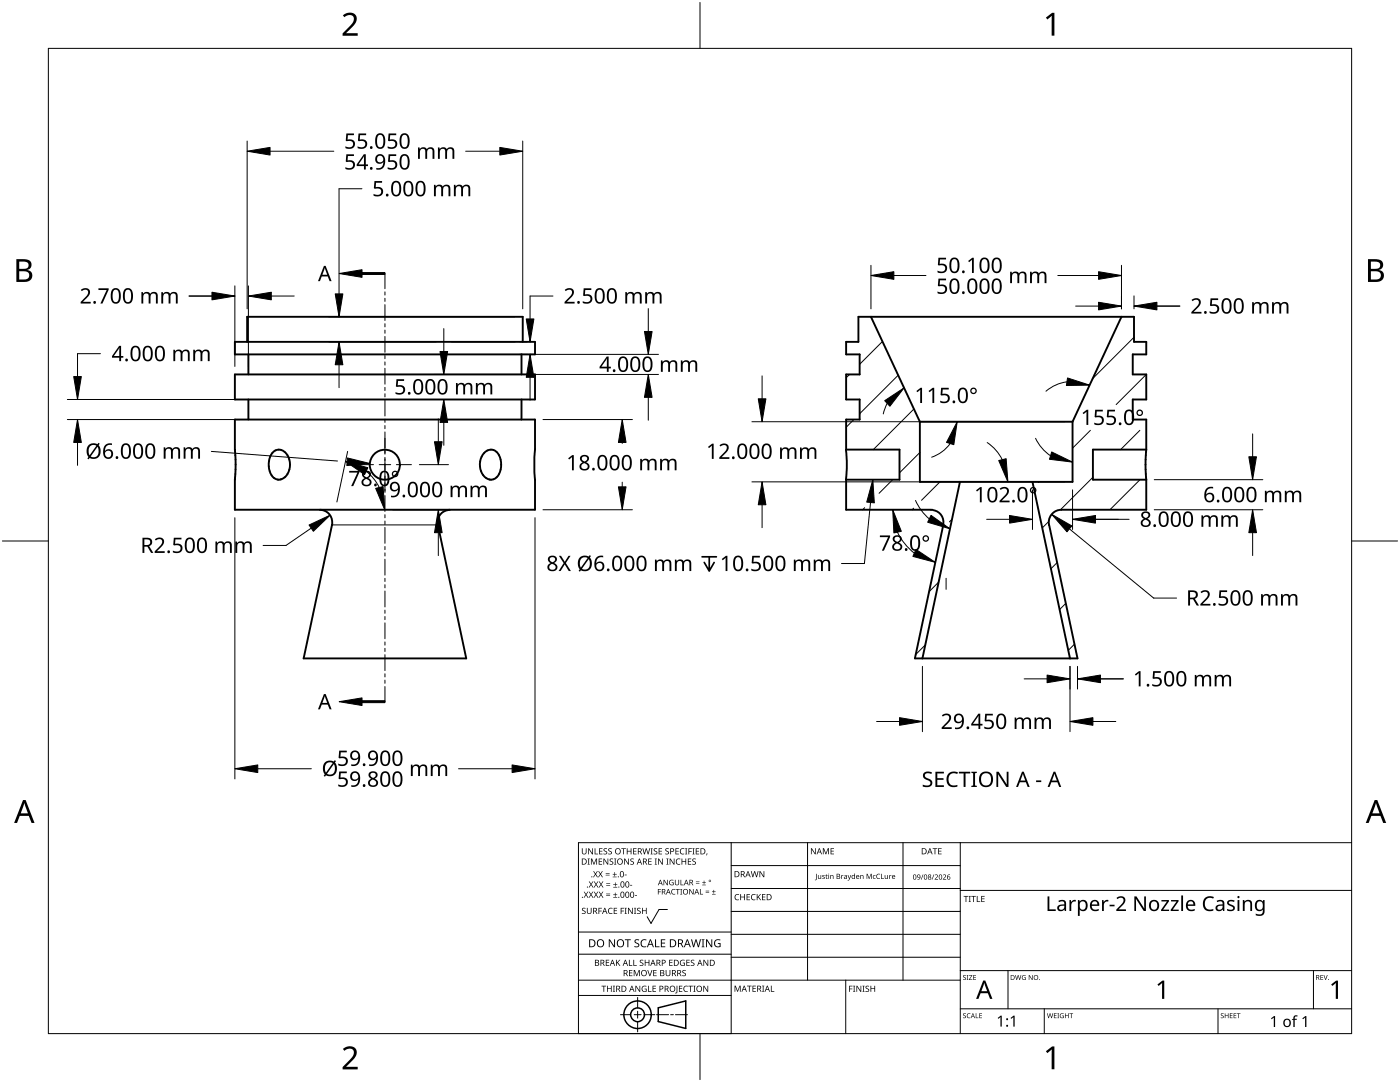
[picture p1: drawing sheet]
<svg xmlns="http://www.w3.org/2000/svg" width="279mm" height="216mm" viewBox="0 0 279 216" stroke-linecap="round" stroke-linejoin="round" font-family="sans-serif">
<g fill="none" stroke="#000" stroke-width=".38">
<path d="M46.9 68.2h59.9v2.5h-59.9zM46.9 74.7h59.9M49.3 68.2v-5h55v5M49.6 70.7v4M49.6 79.7v4M104.1 70.7v4M104.1 79.7v4M106.8 74.7v5h-59.9v-5M168.9 74.7v5h2.7v4h-2.7v6h10.6v6h-10.6v6h16.9a2.48 2.48 0 0 1 2.4 3.1M171.6 74.7h-2.7M173.8 63.2l9.8 21M223.8 63.2l-9.7 21"/>
<path d="M226.1 74.7v-4h2.7v-2.5h-2.5v-5h-55v5h-2.4v2.5h2.7v4M228.8 74.7h-2.7M228.8 74.7v5h-2.7v4h2.7v6M54.5 90.2a1.84 1.84 0 0 1 3 .9 3.3 3.3 0 0 1-1.5 4.6 2.02 2.02 0 0 1-2.3-2l-.1-.9a3.6 3.6 0 0 1 .9-2.6zM96.6 90.4a1.81 1.81 0 0 1 2-.6 1.81 1.81 0 0 1 1.2 1.6 3.7 3.7 0 0 1-1.1 4.1 1.89 1.89 0 0 1-2.6-1.2 3.7 3.7 0 0 1 .5-3.9zM106.8 89.7v-6h-59.9v6l.1 3-.1 3v6h59.9l-.2-9 .2-3M168.8 89.7a24.9 24.9 0 0 1 0 6M183.6 84.2v12h30.5v-12M191.6 96.2l-7.5 35.2M206.1 96.2l7.4 35.2M214.1 84.2h-30.5M228.8 89.7h-10.7v6h10.7"/>
<path d="M228.8 89.7l-.2 3 .2 3M228.8 95.7v6h-17M63.8 101.7a2.5 2.5 0 0 1 2.5 3.1M87.4 104.7l5.6 26.7h-32.4l5.7-26.7M89.8 101.7a2.51 2.51 0 0 0-2.4 3.1M188.3 104.7l-5.7 26.7h32.4l-5.6-26.7M211.8 101.7a2.55 2.55 0 0 0-2.5 3.1"/>
<circle cx="76.8" cy="92.7" r="2.99"/>
</g>
<path d="M87.4 104.7h-21.1" fill="none" stroke="#000" stroke-width=".2"/>
<g fill="none" stroke="#000" stroke-width=".2">
<path d="M169.5 74.7l-.6 .7M176.1 68.1l-4.5 4.6M179.3 74.9l-7.7 7.7M226.3 67.3l-8.2 8.2M228.8 74.7l-6 6M170.4 83.7l-1.5 1.6M178.2 95.7l-2.8 2.7M182.4 81.6l-8.1 8.1M183.6 90.3l-4.1 4.1M187.6 96.2l-3.7 3.6M207.3 96.2l-.1 .1M217.6 85.9l-3.5 3.5"/>
<path d="M218.1 95.2l-6.5 6.5M227.5 85.9l-3.9 3.8M227.5 95.7l-6 6M172.6 101.3l-.4 .4M182.3 101.4l-.3 .3M187.3 116.2l-1.9 1.9M190 103.6l-.5 .5M209.3 104l-1.3 1.3M211 112.3l-1.3 1.2M184.7 128.7l-1.9 1.9M212.7 120.4l-1.2 1.2M214.4 128.5l-1.2 1.3"/>
</g>
<path d="M9.7 9.7h260v196.5h-260z" fill="none" stroke="#000" stroke-width=".2"/>
<path d="M139.7 .5v9.2M.5 108h9.2M269.7 108h9.2M139.7 206.2v9.2" fill="none" stroke="#000" stroke-width=".2"/>
<g fill="#000">
<path d="M68.4 3.1a1.64 1.64 0 0 1 2.8 .4 2.52 2.52 0 0 1-1.2 2.2l-.9 .9h2.3v.5h-3v-.4l1.2-1.2a1.95 1.95 0 0 0 .9-2.2 1.23 1.23 0 0 0-1.8 .1zM208.7 3.5l1.3-.9h.4v4.5h-.5v-4l-.9 .8zM68.4 209.3a1.64 1.64 0 0 1 2.8 .4 2.52 2.52 0 0 1-1.2 2.2l-.9 1h2.3v.5h-3v-.5l1.2-1.2a1.95 1.95 0 0 0 .9-2.1 1.23 1.23 0 0 0-1.8 .1zM208.7 209.8l1.3-1h.4v4.6h-.5v-4l-.9 .7z"/>
<path d="M3.3 51.7h1.3a1.28 1.28 0 0 1 1.7 1.3 1.04 1.04 0 0 1-.9 .9 1.23 1.23 0 0 1 1 1.5 1.23 1.23 0 0 1-1.5 .9h-1.6zM3.8 54.1v1.7h1a.86 .86 0 0 0 1-.9 .86 .86 0 0 0-1.1-.8zM3.8 52.2v1.4h.9a.78 .78 0 0 0 1-.7 .78 .78 0 0 0-1.1-.7z"/>
<path d="M273 51.7h1.3a1.28 1.28 0 0 1 1.7 1.3 1.04 1.04 0 0 1-.8 .9 1.23 1.23 0 0 1 1 1.5 1.23 1.23 0 0 1-1.6 .9h-1.6zM273.6 54.1v1.7h.9a.86 .86 0 0 0 1.1-.9 .86 .86 0 0 0-1.1-.8zM273.6 52.2v1.4h.8a.78 .78 0 0 0 1-.7 .78 .78 0 0 0-1.1-.7z"/>
<path d="M4.6 159.6h.5l1.8 4.6h-.6l-.6-1.4h-1.8l-.5 1.4h-.6zM4.8 160.2l-.7 2.1h1.5z"/>
<path d="M274.3 159.6h.6l1.7 4.6h-.6l-.5-1.4h-1.8l-.6 1.4h-.5zM274.6 160.2l-.7 2.1h1.4z"/>
</g>
<g fill="none" stroke="#000" stroke-width=".2">
<path d="M145.9 168.1v38.1h-30.5v-38.1h154.3M145.9 172.7h45.7M145.9 177.3h45.7M161.2 168.1v27.5M180.2 168.1v27.5M191.6 168.1v38.1M191.6 177.7h78.1M115.4 198.6h30.5M115.4 195.6h76.2M115.4 190.4h30.5M115.4 186h30.5M127.3 199v2.1"/>
<path d="M133.2 181.5h-1.7l-1.6 2.8-.7-1.4M145.9 181.9h45.7M145.9 186.4h45.7M145.9 191h45.7M168.8 195.6v10.6M191.6 193.7h78.1M201.2 193.7v7.6M262.1 193.7v7.6M123.8 202.5h2.1M126.6 202.5h1.3M127.3 201.8v1.4M127.3 203.8v2.1"/>
<path d="M128.6 202.5h2.1M131 202.5h2.4M133.8 202.5h.6M134.8 202.5h2.4M191.6 201.3h78.1M208.4 201.3v4.9M243.1 201.3v4.9"/>
</g>
<g fill="#000">
<path d="M116.1 169.3h.2v.8a.32 .32 0 0 0 .3 .3 .32 .32 0 0 0 .3-.3v-.8h.2v.8a.47 .47 0 0 1-.5 .4 .47 .47 0 0 1-.5-.5zM116.5 177.9h.2l.3 .5 .3-.5h.1l-.4 .6 .4 .6h-.1l-.3-.5-.4 .5h-.1l.4-.6zM117.3 171.3h.4l-.1 .1v1l.1 .1h-.4l.1-.1v-1zM117.4 169.3h.2l.6 1v-1h.1v1.2h-.1l-.7-1v1h-.1zM117.5 177.9h.2l.3 .5 .3-.5h.1l-.4 .6 .4 .6h-.1l-.4-.5-.3 .5h-.1l.4-.6zM117.5 175.9h.2l.3 .5 .3-.5h.1l-.4 .6 .5 .6h-.2l-.3-.5-.4 .5h-.1l.4-.6zM117.9 171.3h.3l.3 1 .4-1h.3v1.2h-.2v-1l-.4 1h-.1l-.4-1v1h-.2zM118.7 169.3h.1v1h.6v.2h-.7zM118.4 173.8h.1l.3 .5 .3-.5h.2l-.4 .6 .4 .7h-.1l-.4-.6-.3 .6h-.1l.4-.7zM118.5 177.9h.2l.2 .5 .3-.5h.2l-.4 .6 .4 .6h-.1l-.4-.5-.3 .5h-.1l.4-.6zM118.5 175.9h.2l.3 .5 .3-.5h.1l-.4 .6 .4 .6h-.1l-.3-.5-.4 .5h-.1l.4-.6zM119.5 171.3h.7v.1h-.6v.4h.5v.2h-.5v.4h.6v.1h-.7z"/>
<path d="M119.6 169.3h.6v.1h-.5v.4h.5v.1h-.5v.4h.5v.2h-.6zM119.4 173.8h.1l.3 .5 .3-.5h.2l-.4 .6 .4 .7h-.1l-.4-.6-.3 .6h-.2l.5-.7zM119.5 177.9h.1l.3 .5 .3-.5h.2l-.4 .6 .4 .6h-.1l-.4-.5-.3 .5h-.1l.4-.6zM119.5 175.9h.2l.3 .5 .3-.5h.1l-.4 .6 .4 .6h-.1l-.4-.5-.3 .5h-.1l.4-.6zM120.9 174.6h.8v.1h-.8zM120.9 174.2h.8v.1h-.8zM121 178.7h.8v.1h-.8zM121 178.3h.8v.1h-.8zM121 176.6h.8v.1h-.8zM121 176.3h.8v.1h-.8zM120.5 169.4l.4-.1h.3l-.1 .1a.25 .25 0 0 0-.4-.1 .25 .25 0 0 0 0 .4l.4 .3 .1 .2-.3 .3-.5-.1v-.1h.2a.27 .27 0 0 0 .4-.1 .27 .27 0 0 0-.3-.3l-.2-.2zM120.4 171.3h.2l.7 1-.1-1h.2v1.2h-.2l-.6-1v1h-.2z"/>
<path d="M121.4 169.4l.5-.1h.2v.1a.25 .25 0 0 0-.4-.1 .25 .25 0 0 0 0 .4l.4 .3v.2l-.2 .3-.5-.1v-.1h.1a.27 .27 0 0 0 .5-.1 .27 .27 0 0 0-.4-.3l-.2-.2zM122.3 174.9h.8v.2h-.8zM122.4 179h.8v.1h-.8zM122.4 177h.8v.1h-.8zM121.7 171.4l.4-.1 .3 .1-.1 .1a.25 .25 0 0 0-.4-.1 .25 .25 0 0 0 0 .4 .42 .42 0 0 1 .5 .5 .42 .42 0 0 1-.7 .2l-.1-.2 .2 .1a.27 .27 0 0 0 .5-.2 .27 .27 0 0 0-.4-.3l-.2-.2zM122.6 174h.1v.4h.4v.1h-.4v.4h-.1v-.4h-.3v-.1h.3zM122.7 178.1h.1v.4h.4v.1h-.4v.3h-.1v-.3h-.3v-.1h.3zM122.7 176.1h.2v.3h.3v.2h-.3v.3h-.2v-.3h-.3v-.2h.3zM122.6 171.3h.4l-.1 .1v1l.1 .1h-.4l.1-.1v-1zM124 169.3h.9v.1h-.4v1.1h-.1v-1.1h-.4zM124.7 174.5h.4v.2h-.4zM124.6 171.3h.1l.7 1v-1h.1v1.2h-.2l-.6-1v1h-.1z"/>
<path d="M125.7 176.6h.5v.1h-.5zM125.1 169.3h.1v.5h.7v-.5h.1v1.2h-.1v-.6h-.7v.6h-.1zM125.8 171.4l.5-.1 .2 .1v.1a.25 .25 0 0 0-.4-.1 .25 .25 0 0 0 0 .4 .42 .42 0 0 1 .4 .5 .42 .42 0 0 1-.7 .2v-.2l.1 .1a.27 .27 0 0 0 .5-.2 .27 .27 0 0 0-.4-.3l-.2-.2zM126.7 178.6h.4v.2h-.4zM126.4 169.3h.6v.1h-.5v.4h.5v.1h-.5v.4h.5v.2h-.6zM128.2 169.3h.2l.2 1 .3-1h.2l.2 1 .3-1h.1l-.3 1.2h-.1l-.3-1.1-.3 1.1h-.2zM129.4 171.3h.7v.1h-.6v.4h.5v.2h-.5v.4h.6v.1h-.7zM129.8 169.3h.5l-.2 .1v1l.2 .1h-.5l.2-.1v-1zM130.7 171.3h.4l-.1 .1v1l.1 .1h-.4l.1-.1v-1zM130.5 169.4l.4-.1h.3l-.1 .1a.25 .25 0 0 0-.4-.1 .25 .25 0 0 0 0 .4l.4 .3 .1 .2-.2 .3-.6-.1v-.1h.2a.27 .27 0 0 0 .4-.1 .27 .27 0 0 0-.3-.3l-.2-.2zM131.3 177.4h.6v.1h-.5v.4h.5v.1h-.5v.5h-.1zM131.4 169.3h.7v.1h-.5v.4h.5v.1h-.5v.4h.5v.2h-.7z"/>
<path d="M131.3 171.3h.2l.7 1v-1h.1v1.2h-.2l-.6-1v1h-.2zM132.4 175.6h.2l.6 .9v-.9h.1v1h-.2l-.6-.9v.9h-.1zM133 171.3h.4l-.1 .1v1l.1 .1h-.4l.1-.1v-1zM132.8 169.4l.4-.1h.3l-.1 .1a.25 .25 0 0 0-.3-.1 .25 .25 0 0 0 0 .4l.4 .3v.2l-.2 .3-.5-.1v-.1h.1a.27 .27 0 0 0 .5-.1 .27 .27 0 0 0-.4-.3l-.2-.2zM133.7 175.7l.5-.2 .2 .1v.1a.45 .45 0 0 0-.7 .4 .45 .45 0 0 0 .6 .4v-.3h-.2v-.1h.3v.5a.6 .6 0 0 1-.8-.1 .6 .6 0 0 1 .1-.8zM134.1 177.5l.4-.1h.3l-.1 .2a.44 .44 0 0 0-.6 .4 .44 .44 0 0 0 .6 .3 .52 .52 0 0 1-.7 0 .52 .52 0 0 1 .1-.8zM133.6 171.3h.2l.7 1v-1h.1v1.2h-.2l-.6-1v1h-.2zM134.9 177.4h.8v.1h-.4v1h-.1v-1h-.3zM135 171.5l.5-.2 .3 .1-.1 .1a.49 .49 0 0 0-.7 .4 .49 .49 0 0 0 .7 .5 .52 .52 0 0 1-.6 0 .52 .52 0 0 1-.2-.6zM134.8 169.3h.7v.1h-.6v.4h.5v.1h-.5v.4h.6v.2h-.7zM134.7 175.6h.1v.7a.28 .28 0 0 0 .3 .2 .28 .28 0 0 0 .3-.2v-.7h.1v.7a.42 .42 0 0 1-.4 .4 .42 .42 0 0 1-.4-.4zM135.8 175.6h.2v.9h.4v.1h-.6z"/>
<path d="M135.8 177.4h.3l-.1 .1v.9l.1 .1h-.3l.1-.1v-.9zM135.8 169.4l.4-.1h.4l-.1 .1h-.2a.49 .49 0 0 0-.4 .6 .49 .49 0 0 0 .7 .3 .52 .52 0 0 1-.7 .1 .52 .52 0 0 1-.2-.6zM136 171.3h.2v.5h.6v-.5h.1v1.2h-.1v-.5h-.6v.5h-.2zM136.7 169.3h.5l-.2 .1v1l.2 .1h-.5l.2-.1v-1zM137.4 169.3h.7v.1h-.6v.4h.5v.2h-.5v.5h-.1zM137.3 171.3h.7v.1h-.6v.4h.5v.2h-.5v.4h.6v.1h-.7zM137.6 177.4h.1l.6 .9v-.9h.1v1.1h-.1l-.6-.9v.9h-.1zM138.2 169.3h.4l-.1 .1v1l.1 .1h-.4l.1-.1v-1zM138.9 176.2h.7v.1h-.7zM138.9 175.9h.7v.1h-.7zM138.2 171.4l.4-.1 .3 .1-.1 .1a.25 .25 0 0 0-.4-.1 .25 .25 0 0 0 0 .4 .42 .42 0 0 1 .5 .5 .42 .42 0 0 1-.7 .2l-.1-.2 .2 .1a.27 .27 0 0 0 .5-.2 .27 .27 0 0 0-.4-.3l-.2-.2zM138.9 169.3h.6v.1h-.5v.4h.5v.1h-.5v.4h.5v.2h-.6z"/>
<path d="M139.7 177.4h.1v1h.5v.1h-.6zM140.1 176.5h.8v.1h-.8zM140.5 175.7h.1v.3h.3v.2h-.3v.3h-.1v-.3h-.4v-.2h.4zM140.8 178h.7v.2h-.7zM140.8 177.7h.7v.1h-.7zM141 170.3h.2l-.3 .4zM142.1 178.4h.7v.1h-.7zM142.4 177.6h.1v.3h.3v.1h-.3v.3h-.1v-.3h-.3v-.1h.3zM146.8 178.6l.4-.2 .3 .1v.1a.49 .49 0 0 0-.7 .4 .49 .49 0 0 0 .7 .5 .52 .52 0 0 1-.7 0 .52 .52 0 0 1-.2-.6zM147.7 178.4h.2v.5h.6v-.5h.2v1.2h-.2v-.5h-.6v.5h-.2zM149 178.4h.7v.1h-.5v.4h.4v.2h-.4v.4h.5v.1h-.7zM150 178.6l.5-.2 .3 .1-.1 .1a.49 .49 0 0 0-.7 .4 .49 .49 0 0 0 .8 .5 .52 .52 0 0 1-.7 0 .52 .52 0 0 1-.2-.6z"/>
<path d="M149.8 173.8h.2l.3 1.1 .2-1.1h.2l.3 1.1 .2-1.1h.2l-.3 1.2h-.2l-.3-1-.3 1h-.1zM151 178.4h.2v.6l.5-.6h.2l-.5 .5 .5 .7h-.2l-.4-.6-.1 .6h-.2zM151.6 173.8h.1l.7 1v-1h.1v1.2h-.1l-.7-1v1h-.1zM152.1 178.4h.7v.1h-.6v.4h.5v.2h-.5v.4h.6v.1h-.7zM162.9 174.4h.1v1l-.3 .2-.1-.1 .3-.1zM161.8 169.3h.2l.7 1v-1h.1v1.2h-.2l-.6-1v1h-.2zM163.2 174.6h.2v.5a.21 .21 0 0 0 .2 .2 .21 .21 0 0 0 .2-.3v-.4h.1v.8l-.1-.1a.3 .3 0 0 1-.4 .1 .3 .3 0 0 1-.2-.3zM164.1 174.7l.5-.1-.4 .2 .4 .3v.2h-.5v-.1l.1 .1a.18 .18 0 0 0 .3 0 .18 .18 0 0 0 0-.3 .18 .18 0 0 0-.3 0zM164.2 169.3h.2l.4 .9 .4-.9h.2v1.2h-.1v-1.1l-.4 1.1h-.1l-.4-1.1v1.1h-.2zM164.9 174.4v.2h.3l-.3 .1 .1 .5 .2 .2-.4-.1-.1-.7zM165.3 174.6h.2v.8h-.2zM165.7 174.6l.1 .1a.29 .29 0 0 1 .3-.1 .29 .29 0 0 1 .2 .3v.5h-.1v-.5a.21 .21 0 0 0-.2-.2 .21 .21 0 0 0-.2 .3v.4h-.1z"/>
<path d="M165.8 169.3h.6v.1h-.5v.4h.5v.1h-.5v.4h.5v.2h-.6zM167.9 174.6l.1 .2 .3-.2-.3 .2v.6h-.1zM169.2 174.6h.1l.2 .7 .2-.7h.2l-.4 .9-.2 .2-.1-.1 .3-.2zM171.7 174.6l.1 .1a.29 .29 0 0 1 .3-.1 .29 .29 0 0 1 .2 .3v.5h-.1v-.5a.21 .21 0 0 0-.2-.2 .21 .21 0 0 0-.2 .3v.4h-.1zM173 174.4h.1l.4 .8 .3-.8h.2v1h-.2l.1-.9-.5 .9-.3-.9v.9h-.1zM174.3 174.7l.3-.1 .1 .1a.28 .28 0 0 0-.4 .3 .28 .28 0 0 0 .4 .2 .36 .36 0 0 1-.5 0 .36 .36 0 0 1 .1-.5zM175 174.5l.4-.2 .3 .1-.1 .1a.41 .41 0 0 0-.6 .4 .41 .41 0 0 0 .6 .3 .48 .48 0 0 1-.7 0 .48 .48 0 0 1 .1-.7zM175.8 174.4h.2v.9h.4v.1h-.6zM176.6 174.6h.1v.5a.21 .21 0 0 0 .2 .2 .21 .21 0 0 0 .2-.3v-.4h.1v.8l-.1-.1a.3 .3 0 0 1-.3 .1 .3 .3 0 0 1-.2-.3zM177.5 174.6l.1 .2 .3-.2-.3 .2v.6h-.1zM184.2 174.5h.1l-.4 1h-.1zM186.3 174.5h.2l-.4 1h-.2z"/>
<path d="M186.1 169.3h.9v.1h-.3v1.1h-.2v-1.1h-.4zM186.5 174.6a.37 .37 0 0 1 .6 0 .37 .37 0 0 1-.2 .6l-.2 .2h.5v.1h-.7l.3-.4a.27 .27 0 0 0 .3-.3 .27 .27 0 0 0-.4-.2zM187.2 169.3h.7v.1h-.5v.4h.5v.1h-.5v.4h.5v.2h-.7zM188.2 174.6a.37 .37 0 0 1 .6 0 .37 .37 0 0 1-.3 .6l-.2 .2h.5v.1h-.6l.2-.4a.27 .27 0 0 0 .3-.3 .27 .27 0 0 0-.4-.2zM192.3 178.8h.9v.1h-.3v1.1h-.2v-1.1h-.4zM193.3 178.8h.5l-.2 .1v1l.2 .1h-.5l.2-.1v-1zM193.8 178.8h1v.1h-.4v1.1h-.2v-1.1h-.4zM194.9 178.8h.2v1.1h.5v.1h-.7zM195.8 178.8h.7v.1h-.5v.4h.5v.1h-.5v.5h.5v.1h-.7zM213.4 179.6h.3l.1 .4 .4-.4h.5v.3h-.5l-.3 .3-.1 1.6h-.4zM219.9 179.6h.3l.1 .4 .4-.4h.5v.3h-.5l-.3 .3-.1 1.6h-.4zM240.4 179.2a1.63 1.63 0 0 1 1.9-.2l-.2 .3a1.14 1.14 0 0 0-1.4 .1 1.14 1.14 0 0 0-.2 1.4 1.11 1.11 0 0 0 1.6 .6v.3a1.5 1.5 0 0 1-1.8-.3 1.5 1.5 0 0 1-.1-1.9z"/>
<path d="M116.2 181.3l.4-.2 .3 .1-.1 .1a.25 .25 0 0 0-.4-.1 .25 .25 0 0 0 0 .4l.4 .2 .1 .3-.3 .3-.5-.1v-.1h.2a.27 .27 0 0 0 .4-.1 .27 .27 0 0 0-.3-.3l-.2-.2zM117.1 181.1h.2v.8a.32 .32 0 0 0 .3 .3 .32 .32 0 0 0 .3-.3v-.8h.2v.8a.47 .47 0 0 1-.5 .5 .47 .47 0 0 1-.5-.5zM119.4 181.1h.7v.2h-.5v.4h.5v.1h-.5v.6h-.2zM120 196.7h1v.1h-.4v1.1h-.2v-1.1h-.4zM120.9 191.5h.7v.1h-.5v.4h.4v.2h-.4v.4h.5v.1h-.7zM121.5 181.3l.4-.2 .4 .1-.1 .1a.49 .49 0 0 0-.7 .5 .49 .49 0 0 0 .7 .4 .52 .52 0 0 1-.6 .1 .52 .52 0 0 1-.3-.6zM121.1 196.7h.2v.5h.6v-.5h.2v1.2h-.2v-.6h-.6v.6h-.2zM121.5 187.4h.2l.9 1.3v-1.3h.1v1.6h-.2l-.8-1.3v1.3h-.2zM122.3 196.7h.4l-.1 .1v1l.1 .1h-.4l.2-.1v-1zM122.5 181.1h.7v.2h-.6v.4h.5v.1h-.5v.4h.6v.2h-.7zM122.9 191.5h.2v.6l.5-.6h.2l-.5 .5 .5 .7h-.2l-.4-.6-.1 .6h-.2zM123.9 181.1h.6v.2h-.5v.4h.5v.1h-.5v.6h-.1z"/>
<path d="M124.7 181.1h.4l-.2 .2v.9l.2 .2h-.4l.1-.2v-.9zM124.7 187.4h1.2v.2h-.5v1.4h-.2v-1.4h-.5zM125.5 191.5h.2v1.1h.5v.1h-.7zM125.5 193.6h.7v.1h-.5v.4h.5v.1h-.5v.4h.5v.2h-.7zM125.3 181.1h.2l.7 1.1-.1-1.1h.2v1.3h-.2l-.6-1v1h-.2zM126.4 191.5h.2v1.1h.5v.1h-.7zM126.5 181.1h.5l-.2 .2v.9l.2 .2h-.5l.2-.2v-.9zM126.5 193.6h.2l.4 1 .4-1h.2v1.2h-.2v-1.1l-.4 1.1h-.1l-.4-1.1v1.1h-.1zM126.7 187.6l.3-.2 .6 .1-.2 .1a.33 .33 0 0 0-.6 .2 .33 .33 0 0 0 .4 .4 .47 .47 0 0 1 .4 .6 .47 .47 0 0 1-.7 .2h-.3v-.2h.2a.35 .35 0 0 0 .6-.2 .35 .35 0 0 0-.5-.4l-.3-.2zM126.8 196.7h.2l.6 1v-1h.2v1.2h-.2l-.7-1 .1 1h-.2zM127.2 181.3l.4-.2 .3 .1-.1 .1a.25 .25 0 0 0-.4-.1 .25 .25 0 0 0 0 .4l.4 .2 .1 .3-.3 .3-.5-.1v-.1h.2a.27 .27 0 0 0 .4-.1 .27 .27 0 0 0-.3-.3l-.2-.2zM127.7 191.6l.5-.1 .2 .1v.1a.25 .25 0 0 0-.4-.1 .25 .25 0 0 0 0 .4l.4 .2v.3l-.2 .2h-.5v-.2l.1 .1a.27 .27 0 0 0 .5-.2 .27 .27 0 0 0-.4-.3l-.2-.2z"/>
<path d="M128 187.6l.6-.2 .4 .1v.2a.64 .64 0 0 0-1 .5 .64 .64 0 0 0 1 .6v.2a.83 .83 0 0 1-1.1-.3 .83 .83 0 0 1 .1-1.1zM128.2 196.8l.6-.1 .2 .1v.1a.5 .5 0 0 0-.8 .4 .5 .5 0 0 0 .7 .5v-.4h-.3v-.1h.4v.6a.66 .66 0 0 1-.8-.2 .66 .66 0 0 1 0-.9zM128.1 181.1h.2v.6h.6v-.6h.2v1.3h-.2v-.6h-.6v.6h-.2zM129.2 193.6h.1l.4 1 .3-1h.2l-.4 1.2h-.2zM129.3 196.7h.2v1.1h.5v.1h-.7zM128.7 191.5h.1v.5h.6v-.5h.2v1.2h-.2v-.5h-.6v.5h-.1zM130.7 187.4h.2v1.4h.7v.2h-.9zM130.2 196.7h.7v.1h-.5v.4h.5v.1h-.5v.5h.5v.1h-.7zM130.4 193.6h.6v.1h-.5v.4h.5v.1h-.5v.4h.5v.2h-.6zM131.9 187.4h.9v.2h-.7v.5h.6v.2h-.6v.5h.7v.2h-.9zM132.8 193.6h.2v.7a.32 .32 0 0 0 .3 .4 .32 .32 0 0 0 .3-.4v-.7h.2v.7a.47 .47 0 0 1-.5 .5 .47 .47 0 0 1-.5-.5zM133.5 191.5h.7v.1h-.5v.4h.5v.2h-.5v.4h.5v.1h-.7z"/>
<path d="M135 196.7h.2v1.3l-.1 .2h-.3l-.1-.1 .3-.2zM135.5 196.7h.7v.1h-.5v.4h.4v.1h-.4v.5h.5v.1h-.7zM135.8 191.7l.5-.2 .4 .1-.1 .1a.5 .5 0 0 0-.8 .4 .5 .5 0 0 0 .7 .5v-.4h-.2v-.1h.4v.6a.66 .66 0 0 1-.9-.1 .66 .66 0 0 1 0-.9zM136.2 193.7l.4-.2 .3 .1-.1 .1a.25 .25 0 0 0-.4-.1 .25 .25 0 0 0 0 .4 .42 .42 0 0 1 .5 .6 .42 .42 0 0 1-.7 .2l-.1-.2h.2a.27 .27 0 0 0 .5-.1 .27 .27 0 0 0-.4-.3l-.2-.2zM136.5 196.8l.5-.1 .3 .1-.1 .1a.49 .49 0 0 0-.7 .4 .49 .49 0 0 0 .8 .4 .52 .52 0 0 1-.7 .1 .52 .52 0 0 1-.2-.6zM137 191.5h.7v.1h-.6v.4h.5v.2h-.5v.4h.6v.1h-.7zM137.4 196.7h.9v.1h-.4v1.1h-.1v-1.1h-.4zM137.9 191.6l.4-.1 .3 .1-.1 .1a.25 .25 0 0 0-.4-.1 .25 .25 0 0 0 0 .4l.4 .2 .1 .3-.2 .2h-.6v-.2l.2 .1a.27 .27 0 0 0 .5-.2 .27 .27 0 0 0-.4-.3l-.2-.2zM138.4 196.7h.4l-.1 .1v1l.1 .1h-.4l.1-.1v-1zM137.9 187.4h.2l.3 1.4 .4-1.4h.2l.4 1.4 .3-1.4h.2l-.4 1.6h-.2l-.4-1.3-.4 1.3h-.2zM140 187.4h.6l-.2 .2v1.3l.2 .1h-.6l.2-.1v-1.3zM140.4 196.7h.1l.7 1v-1h.1v1.2h-.1l-.7-1v1h-.1z"/>
<path d="M140.4 191.5h.2l.6 1v-1h.1v1.2h-.1l-.7-1v1h-.1zM140.9 187.4h.2l.9 1.3v-1.3h.2v1.6h-.3l-.8-1.3v1.3h-.2zM142.7 187.6l.7-.2 .4 .1-.1 .2a.65 .65 0 0 0-1 .5 .65 .65 0 0 0 .9 .6v-.4h-.3v-.2h.5v.7a.86 .86 0 0 1-1.1-.1 .86 .86 0 0 1 0-1.2zM146.6 196.7h.2l.4 1 .4-1h.2v1.2h-.1v-1.1l-.4 1.1h-.2l-.4-1.1v1.1h-.1zM149.1 196.7h.9v.1h-.4v1.1h-.1v-1.1h-.4zM150.2 196.7h.7v.1h-.6v.4h.5v.1h-.5v.5h.6v.1h-.7zM152.1 196.7h.4l-.1 .1v1l.1 .1h-.4l.1-.1v-1zM153.8 196.7h.2v1.1h.5v.1h-.7zM169.5 196.7h.6v.1h-.5v.5h.5v.1h-.5v.5h-.1zM170.2 196.7h.5l-.2 .1v1l.2 .1h-.5l.2-.1v-1zM170.9 196.7h.2l.6 1v-1h.2v1.2h-.2l-.6-1v1h-.2zM172.1 196.7h.5l-.2 .1v1l.2 .1h-.5l.2-.1v-1z"/>
<path d="M172.8 196.8l.4-.1h.2v.2a.25 .25 0 0 0-.4-.1 .25 .25 0 0 0 0 .4l.4 .2 .1 .3-.3 .2h-.5v-.2l.2 .1a.27 .27 0 0 0 .4-.2 .27 .27 0 0 0-.3-.3l-.3-.2zM173.7 196.7h.2v.5h.6v-.5h.2v1.2h-.2v-.6h-.6v.6h-.2zM192.2 194.7l.4-.1h.2l-.1 .1a.24 .24 0 0 0-.3 0 .24 .24 0 0 0-.1 .3 .24 .24 0 0 0 .4 .1l.1 .1-.1 .3h-.4l-.1-.1a.24 .24 0 0 0 .3 .1 .24 .24 0 0 0 .1-.3l-.4-.3zM192.9 194.6h.4l-.1 .1v.7l.1 .1h-.4l.1-.1v-.7zM193.4 194.6h.6l-.5 .8h.6v.1h-.7l.5-.8h-.5zM194.2 194.6h.6v.1h-.4v.3h.4v.1h-.4v.3h.4v.1h-.6zM202.6 194.6h.1l.2 .8 .2-.8h.2l.2 .8 .2-.8h.1l-.2 .9h-.2l-.2-.8-.2 .8h-.2zM204.1 194.7l.3-.1h.3l-.1 .1a.4 .4 0 0 0-.6 .4 .4 .4 0 0 0 .6 .3v-.3l-.2-.1h.3v.5a.53 .53 0 0 1-.7-.1 .53 .53 0 0 1 .1-.7zM205.3 194.6h.2l.5 .8v-.8h.1v.9h-.2l-.5-.8v.8h-.1zM209.1 178.9h.3v2.6h1.3v.3h-1.6zM221.4 180.5h1v.3h-1zM222.8 179.2a.97 .97 0 0 1 1.1-.4 .97 .97 0 0 1 .7 1l-.3 .5-1.1 1.2h1.5v.3h-1.9v-.3l1-1.1a.7 .7 0 0 0 .4-.6 .7 .7 0 0 0-.4-.7l-.8 .3z"/>
<path d="M226.4 178.9h.4l1.6 2.4-.1-2.4h.4v2.9h-.4l-1.6-2.4v2.4h-.3zM231 196.4l1-.7h.4v3.6h-.5v-3.2l-.7 .6zM231.8 179.6h1.5v.3l-1.2 1.6h1.2v.3h-1.6v-.3l1.2-1.6h-1.1zM233.7 179.6h1.5v.3l-1.2 1.6h1.2v.3h-1.6v-.3l1.2-1.6h-1.1zM245 179.8a1.29 1.29 0 0 1 1.4-.1l-.1 .3-.5-.1a.35 .35 0 0 0-.6 .1 .35 .35 0 0 0 .4 .5l.7 .3 .2 .4a1 1 0 0 1-1.6 .5v-.3l.7 .1 .4-.1v-.4l-.4-.2a.65 .65 0 0 1-.6-1zM248 179.6h.3l.1 .3a.83 .83 0 0 1 .9-.3 .83 .83 0 0 1 .6 .8v1.4h-.4v-1.4a.59 .59 0 0 0-.7-.5 .59 .59 0 0 0-.4 .7v1.2h-.4zM263.5 194.6h.6v.1h-.5v.3h.4v.1h-.4v.3h.5v.1h-.6zM264.1 194.6h.2l.2 .8 .3-.8h.2l-.4 .9h-.1zM265.7 196.4l1-.7h.3v3.6h-.4v-3.2l-.7 .6zM192.2 202.3l.4-.1h.2l-.1 .1a.24 .24 0 0 0-.3 0 .24 .24 0 0 0-.1 .3 .24 .24 0 0 0 .4 .1l.1 .2-.1 .2-.4 .1-.1-.2a.24 .24 0 0 0 .3 .1 .24 .24 0 0 0 .1-.3l-.4-.2zM193.1 202.3l.6-.1-.3 .1a.4 .4 0 0 0-.3 .5 .4 .4 0 0 0 .5 .2 .46 .46 0 0 1-.6 0 .46 .46 0 0 1 .1-.7zM194.7 202.2h.1v.8h.5v.2h-.6z"/>
<path d="M195.4 202.2h.6v.1h-.4v.3h.4v.1h-.4v.4h.4v.1h-.6zM199.1 203.1l.6-.4h.2v2.1h-.2v-1.9l-.5 .4zM201.7 203.1l.6-.4h.2v2.1h-.3v-1.9l-.4 .4zM209 202.2h.1l.2 .8 .2-.8h.1l.3 .8 .2-.8h.1l-.3 1h-.1l-.2-.9-.3 .9h-.1zM210.3 202.2h.6v.1h-.4v.3h.3v.1h-.3v.4h.4v.1h-.6zM211 202.2h.4l-.2 .1v.8l.2 .1h-.4l.1-.1v-.8zM211.6 202.3l.7-.1-.1 .1a.4 .4 0 0 0-.6 .4 .4 .4 0 0 0 .6 .3v-.2l-.2-.2h.3v.5a.53 .53 0 0 1-.7-.1 .53 .53 0 0 1 0-.7zM212.5 202.2h.2v.4h.5v-.4h.1v1h-.1v-.5h-.5v.5h-.2zM213.4 202.2h.8v.1h-.3v.9h-.2v-.9h-.3zM243.7 202.3l.3-.1h.2v.1a.24 .24 0 0 0-.3 0 .24 .24 0 0 0-.1 .3 .24 .24 0 0 0 .3 .1l.1 .2-.1 .2-.4 .1-.1-.2a.24 .24 0 0 0 .4 .1 .24 .24 0 0 0 0-.3l-.3-.2zM244.4 202.2h.2v.4h.5v-.4h.1v1h-.1v-.5h-.5v.5h-.2zM245.4 202.2h.6v.1h-.4v.3h.4v.1h-.4v.4h.4v.1h-.6z"/>
<path d="M246.2 202.2h.5v.1h-.4v.3h.4v.1h-.4v.4h.4v.1h-.5zM246.8 202.2h.8v.1h-.3v.9h-.2v-.9h-.3zM253.7 203.2l.6-.5h.2v2.2h-.3v-1.9l-.4 .4zM258.2 202.7l.3-.1h.5l-.1 .3-.4-.1-.1 .2v.3h.4v.2h-.4v1.4h-.3v-1.4h-.3l.3-.2zM259.9 203.2l.6-.5h.2v2.2h-.2v-1.9l-.5 .4z"/>
<path d="M116.1 171.3h.4a.61 .61 0 0 1 .6 .6 .61 .61 0 0 1-.6 .6h-.4zM116.3 171.4v1h.1a.48 .48 0 0 0 .5-.5 .48 .48 0 0 0-.4-.5z"/>
<path d="M122.7 169.9a.61 .61 0 0 1 1.2 0 .61 .61 0 0 1-1.2 0zM123 169.5a.47 .47 0 0 0-.1 .7 .47 .47 0 0 0 .8 0v-.1a.45 .45 0 0 0-.1-.6 .45 .45 0 0 0-.6 0z"/>
<path d="M123.1 171.9a.61 .61 0 0 1 1.2 0 .61 .61 0 0 1-1.2 0zM123.5 171.5l-.2 .4a.45 .45 0 0 0 .7 .4 .45 .45 0 0 0 0-.8l-.2-.1z"/>
<path d="M123.9 173.9a.51 .51 0 0 1 .6 .1 .51 .51 0 0 1 0 .7 .44 .44 0 0 1-.6 .3 .44 .44 0 0 1-.2-.6zM123.9 174v.1a.48 .48 0 0 0 .3 .8 .53 .53 0 0 0 .2-.5 .53 .53 0 0 0-.4-.4z"/>
<path d="M124 178a.44 .44 0 0 1 .5 0 .44 .44 0 0 1 .1 .5 .46 .46 0 0 1-.4 .7 .46 .46 0 0 1-.4-.7zM124.1 178.1l-.1 .2a.45 .45 0 0 0 .3 .7 .53 .53 0 0 0 .2-.5 .53 .53 0 0 0-.4-.4z"/>
<path d="M124 176a.44 .44 0 0 1 .5 0 .44 .44 0 0 1 .1 .5 .46 .46 0 0 1-.4 .6 .46 .46 0 0 1-.4-.7zM124.1 176.1l-.1 .4a.31 .31 0 0 0 .2 .5 .31 .31 0 0 0 .3-.5l-.1-.4z"/>
<path d="M124.9 178a.5 .5 0 0 1 .7 .1 .5 .5 0 0 1 0 .6 .44 .44 0 0 1-.6 .4 .44 .44 0 0 1-.2-.6zM125 178.1a.48 .48 0 0 0-.1 .6 .48 .48 0 0 0 .4 .3l.1-.8-.2-.2z"/>
<path d="M124.9 176a.44 .44 0 0 1 .6 0 .44 .44 0 0 1 .1 .5 .46 .46 0 0 1-.5 .6 .46 .46 0 0 1-.3-.7zM125 176.1l-.1 .4a.31 .31 0 0 0 .3 .5 .31 .31 0 0 0 .2-.5v-.4z"/>
<path d="M125.9 178a.5 .5 0 0 1 .6 .1 .5 .5 0 0 1 0 .6 .44 .44 0 0 1-.5 .4 .44 .44 0 0 1-.2-.6zM126 178.1l-.1 .1a.48 .48 0 0 0 .4 .8 .53 .53 0 0 0 .2-.5 .53 .53 0 0 0-.5-.4z"/>
<path d="M127.3 169.3h.3a.35 .35 0 0 1 .5 .2 .35 .35 0 0 1-.3 .4l.4 .6h-.2l-.3-.5h-.3v.5h-.1zM127.4 169.4v.4h.2a.23 .23 0 0 0 .3-.2 .23 .23 0 0 0-.3-.2z"/>
<path d="M127.5 171.3h.2l.4 1.2h-.1l-.2-.4h-.4l-.2 .4h-.1zM127.6 171.5l-.2 .5h.4z"/>
<path d="M128.3 171.3h.3a.35 .35 0 0 1 .5 .2 .35 .35 0 0 1-.3 .5l.4 .5h-.2l-.3-.5h-.2v.5h-.2zM128.5 171.4v.5h.1a.23 .23 0 0 0 .3-.2 .23 .23 0 0 0-.3-.3z"/>
<path d="M131.7 175.5h.1l.5 1.1h-.2l-.1-.3h-.4l-.2 .3h-.1zM131.8 175.7l-.2 .5h.4z"/>
<path d="M132.1 177.4h.3a.31 .31 0 0 1 .4 .2 .31 .31 0 0 1-.2 .4l.3 .5h-.2l-.3-.5h-.2v.5h-.1zM132.2 177.5v.4h.2a.21 .21 0 0 0 .2-.2 .21 .21 0 0 0-.2-.2z"/>
<path d="M133.3 177.4h.1l.5 1.1h-.2l-.1-.4h-.4l-.2 .4h-.1zM133.4 177.5l-.2 .5h.4z"/>
<path d="M133.8 169.3h.6l.1 .2-.1 .4-.5 .1v.5h-.1zM133.9 169.4v.5a.29 .29 0 0 0 .5-.3 .29 .29 0 0 0-.5-.2z"/>
<path d="M136.9 175.5h.1l.4 1.1h-.1l-.1-.3h-.5l-.1 .3h-.1zM137 175.7l-.2 .5h.3z"/>
<path d="M136.2 177.9a.55 .55 0 0 1 1.1 0 .55 .55 0 0 1-1.1 0zM136.4 177.9a.45 .45 0 0 0 .9 0 .45 .45 0 0 0-.9 0z"/>
<path d="M137.6 175.6h.3a.31 .31 0 0 1 .4 .2 .31 .31 0 0 1-.2 .4l.3 .4h-.2l-.2-.4h-.3v.4h-.1zM137.7 175.7v.4h.2a.21 .21 0 0 0 .3-.2 .21 .21 0 0 0-.3-.2z"/>
<path d="M139 177.4h.1l.4 1.1h-.1l-.1-.4h-.5l-.1 .4h-.1zM139.1 177.5l-.2 .5h.3z"/>
<path d="M139.8 169.3h.4a.54 .54 0 0 1 .6 .6 .56 .56 0 0 1-.7 .6h-.3zM140 169.4v.9h.1a.48 .48 0 0 0 .5-.4 .48 .48 0 0 0-.4-.5z"/>
<path d="M141.4 175.8a.25 .25 0 0 1 .5 0 .25 .25 0 0 1-.5 0zM141.5 175.8a.15 .15 0 0 0 .3 0 .15 .15 0 0 0-.3 0z"/>
<path d="M146.6 173.8h.4a.61 .61 0 0 1 .6 .6 .61 .61 0 0 1-.7 .6h-.3zM146.8 174v.9h.1a.43 .43 0 0 0 .5-.5 .41 .41 0 0 0-.4-.4z"/>
<path d="M147.8 173.8h.4a.35 .35 0 0 1 .4 .3 .35 .35 0 0 1-.2 .4l.3 .5h-.2l-.3-.5h-.2v.5h-.2zM148 174v.4h.2a.23 .23 0 0 0 .3-.2 .23 .23 0 0 0-.3-.2z"/>
<path d="M149.2 173.8h.1l.5 1.2h-.1l-.2-.3h-.5l-.1 .3h-.2zM149.3 174l-.2 .5h.4z"/>
<path d="M153 178.4h.4a.55 .55 0 0 1 .6 .6 .56 .56 0 0 1-.6 .6h-.4zM153.2 178.5v1h.1a.48 .48 0 0 0 .5-.5 .48 .48 0 0 0-.4-.5z"/>
<path d="M163.4 169.2h.2l.5 1.3h-.2l-.2-.4h-.4l-.2 .4h-.1zM163.5 169.4l-.2 .6h.4z"/>
<path d="M167 174.4h.3a.26 .26 0 0 1 .3 .1 .26 .26 0 0 1-.1 .3 .28 .28 0 0 1 .2 .4 .28 .28 0 0 1-.4 .2h-.3zM167.1 174.9v.4h.2a.19 .19 0 0 0 .2-.2 .19 .19 0 0 0-.2-.2zM167.1 174.5v.3h.2a.17 .17 0 0 0 .2-.2 .17 .17 0 0 0-.2-.1z"/>
<path d="M168.5 174.7h.5v.7l-.1-.1a.26 .26 0 0 1-.3 .1 .26 .26 0 0 1-.2-.3 .26 .26 0 0 1 .4-.2h.1v-.2zM168.6 175.1v.1l.1 .1 .2-.3z"/>
<path d="M170.1 174.7h.4v-.4h.1v1.1l-.1-.1a.38 .38 0 0 1-.6-.1 .38 .38 0 0 1 .2-.5zM170 175a.3 .3 0 0 0 .6 0 .3 .3 0 0 0-.6 0z"/>
<path d="M170.9 174.7l.3-.1 .2 .1 .1 .3-.5 .1 .1 .2 .4-.1a.37 .37 0 0 1-.6 .1 .37 .37 0 0 1 0-.6zM171 174.8v.1h.4l-.2-.2z"/>
<path d="M178.1 174.7l.2-.1 .3 .1 .1 .3h-.6l.1 .2h.4v.1h-.5zM178.2 174.8l-.1 .1h.4l-.1-.2z"/>
<path d="M182.3 174.6h.4l.2 .5a.38 .38 0 0 1-.5 .4 .38 .38 0 0 1-.2-.6zM182.4 174.6l-.1 .2a.38 .38 0 0 0 .3 .6 .41 .41 0 0 0 .2-.5 .41 .41 0 0 0-.4-.3z"/>
<path d="M183.1 174.6a.49 .49 0 0 1 .6 .3 .49 .49 0 0 1-.3 .6h-.3v-.1h.3l.2-.4a.32 .32 0 0 1-.5 0 .32 .32 0 0 1 0-.4zM183.1 174.8a.25 .25 0 0 0 .5 0 .25 .25 0 0 0-.5 0z"/>
<path d="M184 169.3h.3a.61 .61 0 0 1 .6 .6 .61 .61 0 0 1-.6 .6h-.3zM184.1 169.4v.9h.2a.43 .43 0 0 0 .5-.4 .41 .41 0 0 0-.5-.5z"/>
<path d="M184.5 174.6l.1-.1a.51 .51 0 0 1 .4 .5 .51 .51 0 0 1-.4 .5l-.2-.4zM184.6 174.6l-.1 .2a.38 .38 0 0 0 .3 .6 .41 .41 0 0 0 .2-.5 .41 .41 0 0 0-.4-.3z"/>
<path d="M185.3 174.6l.2-.1a.25 .25 0 0 1 .3 .2 .25 .25 0 0 1-.2 .3 .29 .29 0 0 1 .2 .4 .29 .29 0 0 1-.5 0 .29 .29 0 0 1 .1-.4l-.2-.2zM185.3 175.3a.2 .2 0 0 0 .4 0 .2 .2 0 0 0-.4 0zM185.4 174.8a.17 .17 0 0 0 .3 0 .17 .17 0 0 0-.3 0z"/>
<path d="M185.5 169.2h.1l.5 1.3h-.1l-.2-.4h-.5l-.1 .4h-.2zM185.6 169.4l-.2 .6h.4z"/>
<path d="M187.5 174.6l.1-.1a.51 .51 0 0 1 .4 .5 .51 .51 0 0 1-.5 .5l-.1-.4zM187.6 174.6l-.1 .2a.38 .38 0 0 0 .3 .6 .41 .41 0 0 0 .1-.5 .41 .41 0 0 0-.3-.3z"/>
<path d="M189.1 174.6l.5-.1-.4 .2-.1 .3a.33 .33 0 0 1 .5 .1 .33 .33 0 0 1-.2 .5 .33 .33 0 0 1-.4-.4zM189.1 175.2a.25 .25 0 0 0 .5 0 .25 .25 0 0 0-.5 0z"/>
<path d="M118.4 181.1h.3a.35 .35 0 0 1 .4 .3 .35 .35 0 0 1-.2 .4l.3 .6h-.1l-.3-.5h-.3v.5h-.1zM118.5 181.3v.4h.2a.23 .23 0 0 0 .3-.2 .23 .23 0 0 0-.3-.2z"/>
<path d="M118.7 191.5h.4a.31 .31 0 0 1 .4 .2 .31 .31 0 0 1-.2 .4 .33 .33 0 0 1 .3 .4 .33 .33 0 0 1-.4 .2h-.5zM118.9 192.2v.4h.2a.23 .23 0 0 0 .3-.2 .23 .23 0 0 0-.3-.2zM118.9 191.6v.4h.2a.21 .21 0 0 0 .3-.2 .21 .21 0 0 0-.3-.2z"/>
<path d="M117.6 187.4h.5a.71 .71 0 0 1 .7 .8 .73 .73 0 0 1-.8 .8h-.4zM117.8 187.6v1.2h.2a.56 .56 0 0 0 .6-.6 .54 .54 0 0 0-.6-.6z"/>
<path d="M119.8 191.5h.4a.35 .35 0 0 1 .4 .3 .35 .35 0 0 1-.2 .4l.3 .5h-.2l-.3-.5h-.2v.5h-.2zM120 191.6v.5h.2a.23 .23 0 0 0 .3-.2 .23 .23 0 0 0-.3-.3z"/>
<path d="M119.3 187.6a.74 .74 0 0 1 .9-.1 .74 .74 0 0 1 .4 .7 .77 .77 0 0 1-1.1 .8 .77 .77 0 0 1-.3-1.3zM119.5 187.7l-.2 .5a.56 .56 0 0 0 .7 .6 .56 .56 0 0 0 .3-.9 .51 .51 0 0 0-.8-.2z"/>
<path d="M120.6 181.1h.2l.4 1.3h-.1l-.2-.4h-.4l-.2 .4h-.1zM120.7 181.3l-.2 .6h.4z"/>
<path d="M122.2 191.5h.1l.5 1.2h-.2l-.1-.3h-.5l-.2 .3h-.1zM122.2 191.7l-.2 .5h.4z"/>
<path d="M123 196.7h.3a.35 .35 0 0 1 .4 .2 .35 .35 0 0 1-.2 .5l.3 .5h-.1l-.3-.5h-.3v.5h-.1zM123.1 196.8v.5h.2a.23 .23 0 0 0 .3-.3 .23 .23 0 0 0-.3-.2z"/>
<path d="M123.3 187.6a.74 .74 0 0 1 .8-.1 .74 .74 0 0 1 .5 .7 .77 .77 0 0 1-1.1 .8 .77 .77 0 0 1-.3-1.3zM123.5 187.7l-.2 .5a.56 .56 0 0 0 .7 .6 .56 .56 0 0 0 .3-.9 .51 .51 0 0 0-.8-.2z"/>
<path d="M124.5 193.6h.3a.35 .35 0 0 1 .4 .2 .35 .35 0 0 1-.2 .4l.3 .6h-.1l-.3-.5h-.3v.5h-.1zM124.6 193.7v.4h.2a.23 .23 0 0 0 .3-.2 .23 .23 0 0 0-.3-.2z"/>
<path d="M124 196.7h.4a.54 .54 0 0 1 .6 .6 .56 .56 0 0 1-.6 .6h-.4zM124.2 196.8v1h.2a.48 .48 0 0 0 .5-.5 .48 .48 0 0 0-.5-.5z"/>
<path d="M124.7 191.5h.2l.4 1.2h-.1l-.2-.3h-.4l-.2 .3h-.1zM124.8 191.7l-.2 .5h.4z"/>
<path d="M126 196.7h.2l.4 1.2h-.1l-.2-.4h-.4l-.2 .4h-.1zM126.1 196.8l-.2 .6h.4z"/>
<path d="M127.9 194.2a.61 .61 0 0 1 1.2 0 .61 .61 0 0 1-1.2 0zM128.2 193.8l-.1 .4a.45 .45 0 0 0 .7 .4 .45 .45 0 0 0 0-.8l-.2-.1z"/>
<path d="M129.7 187.4h.2l.6 1.6h-.2l-.2-.5h-.6l-.2 .5h-.2zM129.8 187.6l-.2 .7h.5z"/>
<path d="M130.2 191.5h.2l.5 1.2h-.2l-.2-.3h-.4l-.2 .3h-.1zM130.3 191.7l-.2 .5h.4z"/>
<path d="M131 191.5h.4a.35 .35 0 0 1 .4 .3 .35 .35 0 0 1-.2 .4l.3 .5h-.2l-.3-.5h-.2v.5h-.2zM131.2 191.6v.5h.2a.23 .23 0 0 0 .2-.2 .23 .23 0 0 0-.3-.3z"/>
<path d="M131.8 193.6h.3a.31 .31 0 0 1 .4 .1 .31 .31 0 0 1-.2 .4 .33 .33 0 0 1 .3 .4 .33 .33 0 0 1-.4 .3h-.4zM131.9 194.2v.4h.3a.23 .23 0 0 0 .2-.2 .23 .23 0 0 0-.3-.2zM131.9 193.7v.4h.2a.21 .21 0 0 0 .3-.2 .21 .21 0 0 0-.3-.2z"/>
<path d="M131.6 196.7h.5l.3 .3-.1 .3-.5 .1v.5h-.2zM131.8 196.8v.5a.29 .29 0 0 0 .4-.2 .29 .29 0 0 0-.4-.3z"/>
<path d="M132.6 196.7h.4a.35 .35 0 0 1 .4 .2 .35 .35 0 0 1-.2 .5l.3 .5h-.2l-.3-.5h-.2v.5h-.2zM132.8 196.8v.5h.2a.23 .23 0 0 0 .3-.3 .23 .23 0 0 0-.3-.2z"/>
<path d="M132.1 191.5h.5l.2 .3-.1 .4-.5 .1v.4h-.1zM132.2 191.6v.5a.29 .29 0 0 0 .5-.2 .29 .29 0 0 0-.5-.3z"/>
<path d="M134.1 193.6h.3a.35 .35 0 0 1 .5 .2 .35 .35 0 0 1-.3 .4l.4 .6h-.2l-.3-.5h-.2v.5h-.2zM134.3 193.7v.4h.1a.23 .23 0 0 0 .3-.2 .23 .23 0 0 0-.3-.2z"/>
<path d="M133.5 197.3a.65 .65 0 0 1 1.3 0 .65 .65 0 0 1-1.3 0zM133.9 196.9a.47 .47 0 0 0-.1 .7 .47 .47 0 0 0 .7 0l.1-.1a.45 .45 0 0 0-.1-.6 .45 .45 0 0 0-.6 0z"/>
<path d="M133.7 187.4h.5a.71 .71 0 0 1 .8 .8 .73 .73 0 0 1-.9 .8h-.4zM133.9 187.6v1.2h.2a.56 .56 0 0 0 .6-.6 .54 .54 0 0 0-.6-.6z"/>
<path d="M135.2 193.6h.3a.35 .35 0 0 1 .4 .2 .35 .35 0 0 1-.2 .4l.3 .6h-.1l-.3-.5h-.3v.5h-.1zM135.3 193.7v.4h.2a.23 .23 0 0 0 .3-.2 .23 .23 0 0 0-.3-.2z"/>
<path d="M134.5 191.5h.4a.54 .54 0 0 1 .6 .6 .56 .56 0 0 1-.7 .6h-.3zM134.6 191.6v1h.2a.48 .48 0 0 0 .5-.5 .48 .48 0 0 0-.5-.5z"/>
<path d="M135.3 187.4h.4a.45 .45 0 0 1 .6 .3 .45 .45 0 0 1-.3 .6l.4 .7h-.2l-.4-.6h-.3v.6h-.2zM135.5 187.6v.6h.2a.3 .3 0 0 0 .4-.3 .3 .3 0 0 0-.4-.3z"/>
<path d="M137.1 187.4h.2l.6 1.6h-.2l-.2-.5h-.6l-.2 .5h-.2zM137.2 187.6l-.3 .7h.5z"/>
<path d="M139.6 191.5h.1l.5 1.2h-.1l-.2-.3h-.5l-.1 .3h-.2zM139.7 191.7l-.2 .5h.4z"/>
<path d="M138.9 197.3a.61 .61 0 0 1 1.2 0 .61 .61 0 0 1-1.2 0zM139.3 196.9a.47 .47 0 0 0-.1 .7 .47 .47 0 0 0 .7 0v-.1a.45 .45 0 0 0-.1-.6 .45 .45 0 0 0-.5 0z"/>
<path d="M141.7 191.5h.3a.54 .54 0 0 1 .6 .6 .56 .56 0 0 1-.6 .6h-.3zM141.8 191.6v1h.2a.48 .48 0 0 0 .5-.5 .48 .48 0 0 0-.5-.5z"/>
<path d="M148.5 196.7h.1l.5 1.2h-.2l-.1-.4h-.5l-.2 .4h-.1zM148.5 196.8l-.2 .6h.4z"/>
<path d="M151.1 196.7h.4a.35 .35 0 0 1 .4 .2 .35 .35 0 0 1-.2 .5l.3 .5h-.2l-.3-.5h-.2v.5h-.2zM151.3 196.8v.5h.2a.23 .23 0 0 0 .2-.3 .23 .23 0 0 0-.2-.2z"/>
<path d="M153.1 196.7h.1l.5 1.2h-.2l-.1-.4h-.5l-.2 .4h-.1zM153.1 196.8l-.2 .6h.4z"/>
<path d="M196.2 195.7h.4l1.5 3.6h-.5l-.5-1.1h-1.4l-.4 1.1h-.5zM196.4 196.1l-.5 1.7h1.1z"/>
<path d="M201.7 194.6h.3a.49 .49 0 0 1 .5 .5 .49 .49 0 0 1-.5 .4h-.3zM201.8 194.7v.7h.4l.1-.2v-.3z"/>
<path d="M206.2 195.1a.5 .5 0 0 1 1 0 .5 .5 0 0 1-1 0zM206.4 195a.4 .4 0 0 0 .8 0 .4 .4 0 0 0-.8 0z"/>
<path d="M211.2 179.7a.9 .9 0 0 1 1-.2 .9 .9 0 0 1 .6 .8v1.5h-.3l-.1-.3a.71 .71 0 0 1-1.1 .2 .71 .71 0 0 1 .1-1.1l1-.1a.51 .51 0 0 0-.2-.6 .51 .51 0 0 0-.6 0l-.3 .1zM211.5 180.9a.48 .48 0 0 0 .2 .7 .48 .48 0 0 0 .7-.4v-.5z"/>
<path d="M215.1 179.6h.3l.1 .3a.95 .95 0 0 1 1.2-.2 .95 .95 0 0 1 .3 1.2 .9 .9 0 0 1-.6 .9 .9 .9 0 0 1-.9-.3v1.3h-.4zM215.6 180l-.1 .4a.7 .7 0 0 0 .1 .9 .7 .7 0 0 0 .9 .1 .95 .95 0 0 0-.4-1.5z"/>
<path d="M217.8 179.9a.94 .94 0 0 1 1.1-.2 .94 .94 0 0 1 .5 1.1h-1.5a.83 .83 0 0 0 .5 .7 .83 .83 0 0 0 .9-.1v.3a1.19 1.19 0 0 1-1.6-.3 1.19 1.19 0 0 1 .1-1.5zM218.1 180l-.2 .5h1.1a.54 .54 0 0 0-.3-.6 .54 .54 0 0 0-.6 .1z"/>
<path d="M229.6 179.9a1.02 1.02 0 0 1 1.2-.3 1.02 1.02 0 0 1 .5 1.1 1.06 1.06 0 0 1-1.3 1.1 1.06 1.06 0 0 1-.6-1.6zM229.9 180l-.2 .7a.69 .69 0 0 0 .8 .8 .69 .69 0 0 0 .5-1 .64 .64 0 0 0-.4-.6 .64 .64 0 0 0-.7 .1z"/>
<path d="M236.9 179.9a.94 .94 0 0 1 1.2-.2 .94 .94 0 0 1 .4 1.1h-1.5a.83 .83 0 0 0 .5 .7 .83 .83 0 0 0 .9-.1v.3l-.7 .1a1.17 1.17 0 0 1-1-.7 1.17 1.17 0 0 1 .2-1.2zM237.2 180l-.1 .5h1.1a.53 .53 0 0 0-.6-.7z"/>
<path d="M242.8 179.7a.9 .9 0 0 1 1-.2 .9 .9 0 0 1 .5 .8v1.5h-.2l-.1-.3a.71 .71 0 0 1-1.1 .2 .71 .71 0 0 1 .1-1.1l1-.1a.51 .51 0 0 0-.2-.6 .51 .51 0 0 0-.6 0l-.3 .1zM243 180.9v.4l.3 .2a.63 .63 0 0 0 .7-.8z"/>
<path d="M250.8 179.7a.9 .9 0 0 1 1.2 .2l.1-.3h.3v2.2a1.1 1.1 0 0 1-1.8 .8v-.3a.87 .87 0 0 0 1.4-.3v-.5a.96 .96 0 0 1-1.2 .2 .96 .96 0 0 1-.3-1.3zM251 180a.88 .88 0 0 0-.2 .9 .88 .88 0 0 0 .7 .6 .95 .95 0 0 0 0-1.6z"/>
<path d="M262.7 194.6h.2a.28 .28 0 0 1 .4 .1 .28 .28 0 0 1-.2 .4l.3 .4h-.2l-.2-.4h-.2v.4h-.1zM262.8 194.7v.3h.1a.19 .19 0 0 0 .3-.2 .19 .19 0 0 0-.3-.1z"/>
<path d="M194.1 202.2l.5 1-.3-.3h-.3l-.3 .3zM194.2 202.3l-.2 .4h.3z"/>
<path d="M256.3 203.5a.77 .77 0 0 1 .9-.2 .77 .77 0 0 1 .4 .8 .81 .81 0 0 1-1.1 .8 .81 .81 0 0 1-.3-1.3zM256.6 203.6l-.2 .5a.52 .52 0 0 0 .6 .6 .52 .52 0 0 0 .3-.7 .48 .48 0 0 0-.2-.5 .48 .48 0 0 0-.5 .1z"/>
<circle cx="116.2" cy="179.1" r=".11"/>
<circle cx="117.2" cy="177" r=".11"/>
<circle cx="118.1" cy="175" r=".11"/>
<circle cx="123.4" cy="175" r=".11"/>
<circle cx="123.5" cy="179.1" r=".11"/>
<circle cx="123.5" cy="177" r=".11"/>
<circle cx="165.4" cy="174.4" r=".08"/>
<circle cx="247.2" cy="179" r=".22"/>
<circle cx="207.5" cy="195.5" r=".09"/>
<circle cx="265.1" cy="195.5" r=".09"/>
<circle cx="201" cy="204.7" r=".2"/>
<circle cx="201" cy="203.4" r=".2"/>
</g>
<g fill="none" stroke="#000" stroke-width=".3">
<path d="M131.4 201.1l5.5-1.4v5.5l-5.5-1.4z"/>
<circle cx="127.2" cy="202.5" r="2.73"/>
<circle cx="127.2" cy="202.5" r="1.37"/>
</g>
<path d="M235.9 178.7v3.1M247.2 179.6v2.2" fill="none" stroke="#000" stroke-width=".36"/>
<path d="M71.5 92.7h3M76.8 95v3M76.8 87.4v3M76.8 91.6v2.3M78 92.7h-2.3M82.1 92.7h-3" fill="none" stroke="#000" stroke-width=".2"/>
<g fill="none" stroke="#000" stroke-width=".2">
<path d="M76.8 54.6v3M76.8 58.2v.7M76.8 59.5v.6M76.8 60.8v3.2M76.8 64.6v.6M76.8 65.9v.6M76.8 67.1v3.2M76.8 70.9v.7M76.8 72.2v.6M76.8 73.5v3.2M76.8 77.3v.6M76.8 78.6v.6"/>
<path d="M76.8 79.8v3.2M76.8 83.6v.7M76.8 84.9v.6M76.8 86.2v3.2M76.8 90v.6M76.8 91.3v.6M76.8 92.5v3.2M76.8 96.3v.7M76.8 97.6v.6M76.8 98.9v3.2M76.8 102.7v.6M76.8 104v.6"/>
<path d="M76.8 105.2v3.2M76.8 109v.7M76.8 110.3v.6M76.8 111.6v3.2M76.8 115.4v.6M76.8 116.7v.6M76.8 117.9v3.2M76.8 121.7v.7M76.8 123v.6M76.8 124.3v3.2M76.8 128.1v.6M76.8 129.4v.6"/>
<path d="M76.8 130.6v3.2M76.8 134.4v.7M76.8 135.7v.6M76.8 137v3"/>
</g>
<path d="M67.7 54.6l4.6-.8v1.5zM72.3 54.4h4.5v.4h-4.5zM67.7 140l4.6-.7v1.5zM72.3 139.8h4.5v.4h-4.5z" fill="#000" stroke="#000" stroke-width=".2"/>
<g fill="#000">
<path d="M64.6 53.1h.4l1.2 3h-.4l-.4-.9h-1.2l-.4 .9h-.3zM64.8 53.4l-.5 1.4h1z"/>
<path d="M64.6 138.5h.4l1.2 3h-.4l-.4-.9h-1.2l-.4 .9h-.3zM64.8 138.9l-.5 1.4h1z"/>
</g>
<g fill="#000">
<path d="M69.1 26.6h1.5v.4h-1.2v.9a1.02 1.02 0 0 1 1.5 .8 1.02 1.02 0 0 1-1.4 1l-.6-.2v-.3a.88 .88 0 0 0 1 .2 .88 .88 0 0 0 .6-.8 .85 .85 0 0 0-1.3-.4l-.2-.1zM69.1 30.8h1.5v.3h-1.2v.9a1.02 1.02 0 0 1 1.1 .2 1.02 1.02 0 0 1 .3 1.1 1.38 1.38 0 0 1-1.9 .4v-.3a.88 .88 0 0 0 1 .2 .88 .88 0 0 0 .6-.8 .85 .85 0 0 0-1.3-.5l-.2-.1zM71.5 26.6h1.6v.4h-1.2l-.1 .9 .5-.1a.99 .99 0 0 1 1 1.2 .99 .99 0 0 1-1.4 .7l-.5-.2v-.3a.88 .88 0 0 0 .9 .2 .88 .88 0 0 0 .6-.8 .85 .85 0 0 0-1.3-.4l-.2-.1zM74.7 36.1h1.6v.4h-1.3v.8a1.02 1.02 0 0 1 1.5 .9 1.02 1.02 0 0 1-1.4 1l-.6-.2v-.3a.88 .88 0 0 0 1 .2 .88 .88 0 0 0 .6-.8 .85 .85 0 0 0-1.3-.4l-.2-.1zM77.6 26.6h1.5v.4h-1.2l-.1 .9a1.02 1.02 0 0 1 1.5 .8 1.02 1.02 0 0 1-1.4 1l-.5-.2v-.3a.88 .88 0 0 0 .9 .2 .88 .88 0 0 0 .6-.8 .85 .85 0 0 0-1.3-.4l-.2-.1zM77.6 30.8h1.5v.3h-1.2l-.1 .9a1.02 1.02 0 0 1 1.5 .8 1.02 1.02 0 0 1-1.4 1.1l-.5-.2v-.3a.88 .88 0 0 0 .9 .2 .88 .88 0 0 0 .6-.8 .85 .85 0 0 0-1.3-.5l-.2-.1zM83.4 29.4h.3l.1 .3a.86 .86 0 0 1 1.4 .1 .81 .81 0 0 1 .9-.4 .81 .81 0 0 1 .6 .8v1.5h-.4v-1.5a.56 .56 0 0 0-.6-.5 .56 .56 0 0 0-.5 .7v1.3h-.3v-1.5a.57 .57 0 0 0-.7-.5 .57 .57 0 0 0-.4 .8v1.2h-.4zM86.6 36.9h.3l.1 .3a.86 .86 0 0 1 1.4 0 .81 .81 0 0 1 .9-.3 .81 .81 0 0 1 .6 .8v1.5h-.4v-1.5a.56 .56 0 0 0-.7-.5 .56 .56 0 0 0-.4 .7v1.3h-.3v-1.5a.57 .57 0 0 0-.8-.5 .57 .57 0 0 0-.3 .8v1.2h-.4zM87.4 29.4h.3l.1 .3a.86 .86 0 0 1 1.4 .1 .81 .81 0 0 1 .9-.4 .81 .81 0 0 1 .6 .8v1.5h-.4v-1.5a.56 .56 0 0 0-.7-.5 .56 .56 0 0 0-.4 .7v1.3h-.4v-1.5a.57 .57 0 0 0-.7-.5 .57 .57 0 0 0-.3 .8v1.2h-.4zM90.6 36.9h.3v.3a.86 .86 0 0 1 1.5 0 .81 .81 0 0 1 .9-.3 .81 .81 0 0 1 .6 .8v1.5h-.4v-1.5a.56 .56 0 0 0-.7-.5 .56 .56 0 0 0-.4 .7v1.3h-.4v-1.5a.57 .57 0 0 0-.7-.5 .57 .57 0 0 0-.3 .8v1.2h-.4zM116.5 57.5h1.5v.4h-1.2l-.1 .8a1.02 1.02 0 0 1 1.5 .9 1.02 1.02 0 0 1-1.4 1l-.5-.2v-.3a.88 .88 0 0 0 1 .2 .88 .88 0 0 0 .5-.8 .85 .85 0 0 0-1.2-.4l-.2-.1zM187.3 51.4h1.5v.4h-1.2l-.1 .9a1.02 1.02 0 0 1 1.5 .8 1.02 1.02 0 0 1-1.4 1l-.5-.2v-.3a.88 .88 0 0 0 1 .2 .88 .88 0 0 0 .5-.8 .85 .85 0 0 0-1.2-.4l-.2-.1z"/>
<path d="M187.3 55.6h1.5v.3h-1.2l-.1 .9a1.02 1.02 0 0 1 1.2 .2 1.02 1.02 0 0 1 .2 1.1 1.38 1.38 0 0 1-1.8 .4v-.3a.88 .88 0 0 0 1 .2 .88 .88 0 0 0 .5-.8 .85 .85 0 0 0-1.2-.5l-.2-.1zM193.2 52.1l.8-.7h.3v3.1h-.3v-2.7l-.6 .5zM201.6 54.2h.3l.1 .3a.86 .86 0 0 1 1.4 .1 .81 .81 0 0 1 .9-.4 .81 .81 0 0 1 .6 .8v1.5h-.4v-1.5a.56 .56 0 0 0-.7-.5 .56 .56 0 0 0-.4 .7v1.3h-.4v-1.5a.57 .57 0 0 0-.7-.5 .57 .57 0 0 0-.3 .8v1.2h-.4zM205.6 54.2h.3v.3a.86 .86 0 0 1 1.4 .1 .81 .81 0 0 1 1-.4 .81 .81 0 0 1 .5 .8v1.5h-.3v-1.5a.56 .56 0 0 0-.7-.5 .56 .56 0 0 0-.4 .7v1.3h-.4v-1.5a.57 .57 0 0 0-.7-.5 .57 .57 0 0 0-.4 .8v1.2h-.3zM16.1 57.8a1.01 1.01 0 0 1 1.2-.3 1.01 1.01 0 0 1 .7 1l-.3 .6-1.1 1.1h1.5v.4h-2v-.3l1.1-1.2a.72 .72 0 0 0 .4-.6 .72 .72 0 0 0-.4-.7l-.9 .3zM19.6 57.5h2.1v.3l-1.3 2.8h-.4l1.3-2.7h-1.7zM28.2 58.3h.3l.1 .3a.86 .86 0 0 1 1.4 0 .81 .81 0 0 1 .9-.3 .81 .81 0 0 1 .6 .8v1.5h-.4v-1.5a.56 .56 0 0 0-.6-.5 .56 .56 0 0 0-.5 .7v1.3h-.3v-1.5a.57 .57 0 0 0-.8-.5 .57 .57 0 0 0-.3 .8v1.2h-.4zM32.2 58.3h.3l.1 .3a.86 .86 0 0 1 1.4 0 .81 .81 0 0 1 .9-.3 .81 .81 0 0 1 .6 .8v1.5h-.4v-1.5a.56 .56 0 0 0-.7-.5 .56 .56 0 0 0-.4 .7v1.3h-.4v-1.5a.57 .57 0 0 0-.7-.5 .57 .57 0 0 0-.3 .8v1.2h-.4zM34.6 69.8h.3v.3a.86 .86 0 0 1 1.5 0 .81 .81 0 0 1 .9-.3 .81 .81 0 0 1 .6 .8v1.5h-.4v-1.5a.56 .56 0 0 0-.7-.5 .56 .56 0 0 0-.4 .7v1.3h-.4v-1.5a.57 .57 0 0 0-.7-.5 .57 .57 0 0 0-.3 .8v1.2h-.4zM38.6 69.8h.3v.3a.86 .86 0 0 1 1.4 0 .81 .81 0 0 1 1-.3 .81 .81 0 0 1 .5 .8v1.5h-.3v-1.5a.56 .56 0 0 0-.7-.5 .56 .56 0 0 0-.4 .7v1.3h-.4v-1.5a.57 .57 0 0 0-.7-.5 .57 .57 0 0 0-.4 .8v1.2h-.3zM79.1 75.7h1.5v.3h-1.2v.9a1.02 1.02 0 0 1 1.5 .8 1.02 1.02 0 0 1-1.4 1l-.6-.1v-.4a.88 .88 0 0 0 1 .3 .88 .88 0 0 0 .6-.9 .85 .85 0 0 0-1.3-.4l-.2-.1zM91 76.4h.3l.1 .3a.86 .86 0 0 1 1.4 .1 .81 .81 0 0 1 .9-.4 .81 .81 0 0 1 .6 .8v1.5h-.4v-1.5a.56 .56 0 0 0-.7-.5 .56 .56 0 0 0-.4 .7v1.3h-.4v-1.5a.57 .57 0 0 0-.7-.5 .57 .57 0 0 0-.3 .8v1.2h-.4z"/>
<path d="M95 76.4h.3v.3a.86 .86 0 0 1 1.4 .1 .81 .81 0 0 1 1-.4 .81 .81 0 0 1 .5 .8v1.5h-.3v-1.5a.56 .56 0 0 0-.7-.5 .56 .56 0 0 0-.4 .7v1.3h-.4v-1.5a.57 .57 0 0 0-.7-.5 .57 .57 0 0 0-.4 .8v1.2h-.3zM112.7 57.8a1.01 1.01 0 0 1 1.2-.3 1.01 1.01 0 0 1 .6 1l-.2 .6-1.2 1.1h1.6v.4h-2v-.3l1.1-1.2a.72 .72 0 0 0 .4-.6 .72 .72 0 0 0-.5-.7l-.8 .3zM124.8 58.3h.3v.3a.86 .86 0 0 1 1.5 0 .81 .81 0 0 1 .9-.3 .81 .81 0 0 1 .6 .8v1.5h-.4v-1.5a.56 .56 0 0 0-.7-.5 .56 .56 0 0 0-.4 .7v1.3h-.4v-1.5a.57 .57 0 0 0-.7-.5 .57 .57 0 0 0-.3 .8v1.2h-.4zM128.8 58.3h.3v.3a.86 .86 0 0 1 1.4 0 .81 .81 0 0 1 1-.3 .81 .81 0 0 1 .5 .8v1.5h-.3v-1.5a.56 .56 0 0 0-.7-.5 .56 .56 0 0 0-.4 .7v1.3h-.4v-1.5a.57 .57 0 0 0-.7-.5 .57 .57 0 0 0-.4 .8v1.2h-.3zM131.9 71.9h.3l.1 .3a.86 .86 0 0 1 1.4 .1 .81 .81 0 0 1 .9-.4 .81 .81 0 0 1 .6 .8v1.5h-.4v-1.5a.56 .56 0 0 0-.7-.5 .56 .56 0 0 0-.4 .7v1.3h-.4v-1.5a.57 .57 0 0 0-.7-.5 .57 .57 0 0 0-.3 .8v1.2h-.4zM135.9 71.9h.3v.3a.86 .86 0 0 1 1.4 .1 .81 .81 0 0 1 1-.4 .81 .81 0 0 1 .5 .8v1.5h-.3v-1.5a.56 .56 0 0 0-.7-.5 .56 .56 0 0 0-.4 .7v1.3h-.4v-1.5a.57 .57 0 0 0-.7-.5 .57 .57 0 0 0-.4 .8v1.2h-.3zM187.8 77.4h1.5v.3h-1.2v.9a1.02 1.02 0 0 1 1.5 .8 1.02 1.02 0 0 1-1.4 1l-.6-.1v-.4a.88 .88 0 0 0 1 .3 .88 .88 0 0 0 .6-.9 .85 .85 0 0 0-1.3-.4l-.2-.1zM237.8 59.8a1.01 1.01 0 0 1 1.2-.3 1.01 1.01 0 0 1 .6 1l-.2 .6-1.2 1.1h1.6v.4h-2v-.3l1.1-1.2a.72 .72 0 0 0 .4-.6 .72 .72 0 0 0-.5-.7l-.8 .3zM241.6 59.5h1.5v.4h-1.2l-.1 .9a1.02 1.02 0 0 1 1.5 .8 1.02 1.02 0 0 1-1.4 1l-.5-.2v-.3a.88 .88 0 0 0 1 .2 .88 .88 0 0 0 .5-.8 .85 .85 0 0 0-1.2-.4l-.2-.1zM249.9 60.3h.3l.1 .3a.86 .86 0 0 1 1.4 0 .81 .81 0 0 1 .9-.3 .81 .81 0 0 1 .6 .8v1.5h-.4v-1.5a.56 .56 0 0 0-.7-.5 .56 .56 0 0 0-.4 .7v1.3h-.4v-1.5a.57 .57 0 0 0-.7-.5 .57 .57 0 0 0-.3 .8v1.2h-.4zM253.9 60.3h.3v.3a.86 .86 0 0 1 1.4 0 .81 .81 0 0 1 1-.3 .81 .81 0 0 1 .5 .8v1.5h-.3v-1.5a.56 .56 0 0 0-.7-.5 .56 .56 0 0 0-.4 .7v1.3h-.4v-1.5a.57 .57 0 0 0-.7-.5 .57 .57 0 0 0-.4 .8v1.2h-.3zM32.7 89.3h.3v.3a.86 .86 0 0 1 1.4 0 .81 .81 0 0 1 1-.4 .81 .81 0 0 1 .5 .8v1.5h-.3v-1.4a.56 .56 0 0 0-.7-.6 .56 .56 0 0 0-.4 .8v1.2h-.4v-1.4a.57 .57 0 0 0-.7-.6 .57 .57 0 0 0-.4 .9v1.1h-.3z"/>
<path d="M36.6 89.3h.3l.1 .3a.86 .86 0 0 1 1.4 0 .81 .81 0 0 1 .9-.4 .81 .81 0 0 1 .6 .8v1.5h-.4v-1.4a.56 .56 0 0 0-.6-.6 .56 .56 0 0 0-.4 .8v1.2h-.4v-1.4a.57 .57 0 0 0-.7-.6 .57 .57 0 0 0-.4 .9v1.1h-.4zM69.7 94h2v.2l-1.2 2.8h-.4l1.2-2.7h-1.6zM89.9 96.9h.3l.1 .3a.86 .86 0 0 1 1.4 .1 .81 .81 0 0 1 .9-.4 .81 .81 0 0 1 .6 .8v1.5h-.4v-1.5a.56 .56 0 0 0-.6-.5 .56 .56 0 0 0-.4 .7v1.3h-.4v-1.5a.57 .57 0 0 0-.7-.5 .57 .57 0 0 0-.4 .8v1.2h-.4zM93.9 96.9h.3l.1 .3a.86 .86 0 0 1 1.4 .1 .81 .81 0 0 1 .9-.4 .81 .81 0 0 1 .6 .8v1.5h-.4v-1.5a.56 .56 0 0 0-.7-.5 .56 .56 0 0 0-.4 .7v1.3h-.3v-1.5a.57 .57 0 0 0-.8-.5 .57 .57 0 0 0-.3 .8v1.2h-.4zM113.4 91.4l.8-.6h.3v3h-.4l.1-2.6-.6 .5zM127.8 91.6h.3v.3a.86 .86 0 0 1 1.4 0 .81 .81 0 0 1 1-.3 .81 .81 0 0 1 .5 .8v1.4h-.3v-1.4a.56 .56 0 0 0-.7-.6 .56 .56 0 0 0-.4 .8v1.2h-.4v-1.4a.57 .57 0 0 0-.7-.6 .57 .57 0 0 0-.4 .9v1.1h-.3zM131.7 91.6h.3l.1 .3a.86 .86 0 0 1 1.4 0 .81 .81 0 0 1 .9-.3 .81 .81 0 0 1 .6 .8v1.4h-.4v-1.4a.56 .56 0 0 0-.6-.6 .56 .56 0 0 0-.4 .8v1.2h-.4v-1.4a.57 .57 0 0 0-.7-.6 .57 .57 0 0 0-.4 .9v1.1h-.4zM141.3 89.2l.8-.7h.3v3.1h-.3v-2.7l-.6 .5zM143.6 88.8a1.01 1.01 0 0 1 1.1-.3 1.01 1.01 0 0 1 .7 1l-.3 .6-1.1 1.1h1.6v.4h-2v-.3l1-1.2a.72 .72 0 0 0 .5-.6 .72 .72 0 0 0-.5-.7l-.8 .3zM155.7 89.3h.3v.3a.86 .86 0 0 1 1.4 0 .81 .81 0 0 1 1-.3 .81 .81 0 0 1 .5 .8v1.5h-.3v-1.5a.56 .56 0 0 0-.7-.5 .56 .56 0 0 0-.4 .7v1.3h-.4v-1.5a.57 .57 0 0 0-.7-.5 .57 .57 0 0 0-.3 .8v1.2h-.4zM159.7 89.3h.3v.3a.86 .86 0 0 1 1.4 0 .81 .81 0 0 1 .9-.3 .81 .81 0 0 1 .6 .8v1.5h-.3v-1.5a.56 .56 0 0 0-.7-.5 .56 .56 0 0 0-.4 .7v1.3h-.4v-1.5a.57 .57 0 0 0-.7-.5 .57 .57 0 0 0-.4 .8v1.2h-.3zM182.9 78l.8-.6h.3v3h-.4l.1-2.6-.6 .5z"/>
<path d="M185.3 78l.8-.6h.3v3h-.3v-2.6l-.6 .5zM216.1 82.4l.8-.6h.3v3h-.4v-2.7l-.5 .5zM218.6 81.8h1.5v.3h-1.2l-.1 .9 .5-.1a.99 .99 0 0 1 1 1.2 .99 .99 0 0 1-1.4 .7l-.5-.1v-.4a.88 .88 0 0 0 1 .2 .88 .88 0 0 0 .5-.8 .85 .85 0 0 0-1.3-.4l-.1-.1zM221 81.8h1.5v.3h-1.2l-.1 .9a1.02 1.02 0 0 1 1.5 .8 1.02 1.02 0 0 1-1.3 1l-.6-.1v-.4a.88 .88 0 0 0 1 .2 .88 .88 0 0 0 .5-.8 .85 .85 0 0 0-1.2-.4l-.2-.1zM30.9 107.6a1.01 1.01 0 0 1 1.2-.4 1.01 1.01 0 0 1 .6 1.1l-.2 .5-1.2 1.2h1.6v.3h-2v-.3l1.1-1.1a.72 .72 0 0 0 .4-.7 .72 .72 0 0 0-.5-.6l-.8 .3zM34.7 107.3h1.5v.3h-1.2l-.1 .9a1.02 1.02 0 0 1 1.5 .9 1.02 1.02 0 0 1-1.4 1l-.5-.2v-.3a.88 .88 0 0 0 1 .2 .88 .88 0 0 0 .5-.8 .85 .85 0 0 0-1.2-.5l-.2-.1zM43 108.1h.3l.1 .3a.86 .86 0 0 1 1.4 0 .81 .81 0 0 1 .9-.4 .81 .81 0 0 1 .6 .8v1.5h-.4v-1.4a.56 .56 0 0 0-.7-.6 .56 .56 0 0 0-.4 .8v1.2h-.4v-1.4a.57 .57 0 0 0-.7-.6 .57 .57 0 0 0-.3 .8v1.2h-.4zM47 108.1h.3v.3a.86 .86 0 0 1 1.4 0 .81 .81 0 0 1 1-.4 .81 .81 0 0 1 .5 .8v1.5h-.3v-1.4a.56 .56 0 0 0-.7-.6 .56 .56 0 0 0-.4 .8v1.2h-.4v-1.4a.57 .57 0 0 0-.7-.6 .57 .57 0 0 0-.4 .8v1.2h-.3zM111.5 110.9h.5l.7 1.2 .8-1.2h.4l-1 1.5 1 1.5h-.4l-.8-1.3-.8 1.3h-.4l1-1.5zM130.7 111.7h.3l.1 .3a.86 .86 0 0 1 1.4 0 .81 .81 0 0 1 .9-.3 .81 .81 0 0 1 .6 .8v1.4h-.4v-1.4a.56 .56 0 0 0-.7-.6 .56 .56 0 0 0-.4 .8v1.2h-.3v-1.4a.57 .57 0 0 0-.8-.6 .57 .57 0 0 0-.3 .9v1.1h-.4zM134.7 111.7h.3v.3a.86 .86 0 0 1 1.5 0 .81 .81 0 0 1 .9-.3 .81 .81 0 0 1 .6 .8v1.4h-.4v-1.4a.56 .56 0 0 0-.7-.6 .56 .56 0 0 0-.4 .8v1.2h-.4v-1.4a.57 .57 0 0 0-.7-.6 .57 .57 0 0 0-.3 .9v1.1h-.4zM140 111l3-.1a.17 .17 0 0 1 .1 .2 .17 .17 0 0 1-.1 .2h-1.3v2l.7-1.2h.2l.1 .1-1.2 1.9-1.1-1.9 .1-.1h.2l.7 1.2v-2h-1.3z"/>
<path d="M144 111.5l.9-.6h.3v3h-.4v-2.6l-.6 .5zM150.1 110.9h1.5v.3h-1.2v.9a1.02 1.02 0 0 1 1.5 .9 1.02 1.02 0 0 1-1.4 1l-.6-.2v-.3a.88 .88 0 0 0 1 .2 .88 .88 0 0 0 .6-.8 .85 .85 0 0 0-1.3-.4l-.2-.2zM158.4 111.7h.3l.1 .3a.86 .86 0 0 1 1.4 0 .81 .81 0 0 1 .9-.3 .81 .81 0 0 1 .6 .8v1.4h-.4v-1.4a.56 .56 0 0 0-.6-.6 .56 .56 0 0 0-.5 .8v1.2h-.3v-1.4a.57 .57 0 0 0-.7-.6 .57 .57 0 0 0-.4 .9v1.1h-.4zM162.4 111.7h.3l.1 .3a.86 .86 0 0 1 1.4 0 .81 .81 0 0 1 .9-.3 .81 .81 0 0 1 .6 .8v1.4h-.4v-1.4a.56 .56 0 0 0-.7-.6 .56 .56 0 0 0-.4 .8v1.2h-.3v-1.4a.57 .57 0 0 0-.8-.6 .57 .57 0 0 0-.3 .9v1.1h-.4zM175.6 106.8h2v.3l-1.2 2.8h-.4l1.2-2.7h-1.6zM194.8 97.8l.8-.6h.3v3h-.3v-2.6l-.6 .5zM199.5 97.5a1.01 1.01 0 0 1 1.2-.4 1.01 1.01 0 0 1 .6 1.1l-.2 .5-1.2 1.2h1.6v.3h-2v-.3l1.1-1.1a.72 .72 0 0 0 .4-.7 .72 .72 0 0 0-.4-.6l-.9 .3zM239.8 102.8h.3v.3a.86 .86 0 0 1 1.4 .1 .81 .81 0 0 1 1-.4 .81 .81 0 0 1 .5 .8v1.5h-.3v-1.5a.56 .56 0 0 0-.7-.5 .56 .56 0 0 0-.4 .8v1.2h-.4v-1.5a.57 .57 0 0 0-.7-.5 .57 .57 0 0 0-.4 .8v1.2h-.3zM243.4 117.8h1.5v.3h-1.2l-.1 .9a1.02 1.02 0 0 1 1.5 .9 1.02 1.02 0 0 1-1.4 1l-.5-.2v-.3a.88 .88 0 0 0 1 .2 .88 .88 0 0 0 .5-.8 .85 .85 0 0 0-1.3-.5l-.1-.1zM243.8 102.8h.3v.3a.86 .86 0 0 1 1.4 .1 .81 .81 0 0 1 .9-.4 .81 .81 0 0 1 .6 .8v1.5h-.3v-1.5a.56 .56 0 0 0-.7-.5 .56 .56 0 0 0-.4 .8v1.2h-.4v-1.5a.57 .57 0 0 0-.7-.5 .57 .57 0 0 0-.4 .8v1.2h-.3zM252.4 97.9h.3l.1 .3a.86 .86 0 0 1 1.4 .1 .81 .81 0 0 1 .9-.4 .81 .81 0 0 1 .6 .8v1.5h-.4v-1.5a.56 .56 0 0 0-.6-.5 .56 .56 0 0 0-.4 .8v1.2h-.4v-1.5a.57 .57 0 0 0-.7-.5 .57 .57 0 0 0-.4 .8v1.2h-.4zM256.4 97.9h.3l.1 .3a.86 .86 0 0 1 1.4 .1 .81 .81 0 0 1 .9-.4 .81 .81 0 0 1 .6 .8v1.5h-.4v-1.5a.56 .56 0 0 0-.7-.5 .56 .56 0 0 0-.4 .8v1.2h-.3v-1.5a.57 .57 0 0 0-.8-.5 .57 .57 0 0 0-.3 .8v1.2h-.4z"/>
<path d="M226.5 134.6l.8-.7h.3v3.1h-.3v-2.7l-.6 .5zM230.1 133.9h1.6v.4h-1.2l-.1 .8a1.02 1.02 0 0 1 1.5 .9 1.02 1.02 0 0 1-1.4 1l-.5-.2v-.3a.88 .88 0 0 0 .9 .2 .88 .88 0 0 0 .6-.8 .85 .85 0 0 0-1.3-.4l-.2-.1zM238.4 134.7h.3l.1 .3a.86 .86 0 0 1 1.4 0 .81 .81 0 0 1 .9-.3 .81 .81 0 0 1 .6 .8v1.5h-.4v-1.5a.56 .56 0 0 0-.6-.6 .56 .56 0 0 0-.4 .8v1.3h-.4v-1.5a.57 .57 0 0 0-.7-.5 .57 .57 0 0 0-.4 .8v1.2h-.4zM239.6 118.1a1.01 1.01 0 0 1 1.1-.4 1.01 1.01 0 0 1 .7 1.1l-.3 .5-1.1 1.2h1.6v.3h-2v-.3l1-1.1a.72 .72 0 0 0 .5-.7 .72 .72 0 0 0-.5-.6l-.8 .3zM242.4 134.7h.3l.1 .3a.86 .86 0 0 1 1.4 0 .81 .81 0 0 1 .9-.3 .81 .81 0 0 1 .6 .8v1.5h-.4v-1.5a.56 .56 0 0 0-.6-.6 .56 .56 0 0 0-.5 .8v1.3h-.3v-1.5a.57 .57 0 0 0-.7-.5 .57 .57 0 0 0-.4 .8v1.2h-.4zM251.7 118.6h.3v.3a.86 .86 0 0 1 1.4 0 .81 .81 0 0 1 1-.4 .81 .81 0 0 1 .5 .8v1.5h-.3v-1.4a.56 .56 0 0 0-.7-.6 .56 .56 0 0 0-.4 .8v1.2h-.4v-1.4a.57 .57 0 0 0-.7-.6 .57 .57 0 0 0-.3 .9v1.1h-.4zM255.7 118.6h.3v.3a.86 .86 0 0 1 1.4 0 .81 .81 0 0 1 .9-.4 .81 .81 0 0 1 .6 .8v1.5h-.3v-1.4a.56 .56 0 0 0-.7-.6 .56 .56 0 0 0-.4 .8v1.2h-.4v-1.4a.57 .57 0 0 0-.7-.6 .57 .57 0 0 0-.4 .9v1.1h-.3zM67.7 149.8h1.5v.3h-1.2l-.1 .9a1.02 1.02 0 0 1 1.5 .8 1.02 1.02 0 0 1-1.4 1.1l-.5-.2v-.4a.88 .88 0 0 0 1 .3 .88 .88 0 0 0 .5-.9 .85 .85 0 0 0-1.2-.4l-.2-.1zM67.7 153.9h1.5v.4h-1.2l-.1 .9a1.02 1.02 0 0 1 1.5 .8 1.02 1.02 0 0 1-1.4 1l-.5-.1v-.4a.88 .88 0 0 0 1 .2 .88 .88 0 0 0 .5-.8 .85 .85 0 0 0-1.2-.4l-.2-.1zM82 152.6h.3l.1 .3a.86 .86 0 0 1 1.4 0 .81 .81 0 0 1 .9-.3 .81 .81 0 0 1 .6 .8v1.5h-.4v-1.5a.56 .56 0 0 0-.7-.6 .56 .56 0 0 0-.4 .8v1.3h-.4v-1.5a.57 .57 0 0 0-.7-.5 .57 .57 0 0 0-.3 .8v1.2h-.4zM86 152.6h.3v.3a.86 .86 0 0 1 1.4 0 .81 .81 0 0 1 1-.3 .81 .81 0 0 1 .5 .8v1.5h-.3v-1.5a.56 .56 0 0 0-.7-.6 .56 .56 0 0 0-.4 .8v1.3h-.4v-1.5a.57 .57 0 0 0-.7-.5 .57 .57 0 0 0-.4 .8v1.2h-.3zM184.3 154.3a1.44 1.44 0 0 1 1.7-.2l-.1 .3h-.2a.64 .64 0 0 0-.7-.2 .64 .64 0 0 0-.4 .7l.2 .3a1.24 1.24 0 0 1 1.2 1.2 1.31 1.31 0 0 1-1.9 .5v-.3a1.08 1.08 0 0 0 1.6-.2 1.08 1.08 0 0 0-1.1-.9 .8 .8 0 0 1-.3-1.2z"/>
<path d="M186.7 154h1.7v.3h-1.3v1h1.2v.3h-1.2v1.1h1.3v.3h-1.7zM188 142.7a1.01 1.01 0 0 1 1.1-.3 1.01 1.01 0 0 1 .7 1l-.3 .6-1.1 1.1h1.5v.4h-2v-.4l1.1-1.1a.72 .72 0 0 0 .5-.6 .72 .72 0 0 0-.5-.7l-.8 .3zM189.3 154.4a1.69 1.69 0 0 1 1.9-.3l-.2 .4-.8-.2a1.24 1.24 0 0 0-.8 1.6 1.24 1.24 0 0 0 1.7 .7v.3a1.56 1.56 0 0 1-1.9-.3 1.56 1.56 0 0 1-.1-1.9zM191.4 154h2.2v.3h-.9v2.7h-.4v-2.7h-.9zM193.9 154h1.1v.2l-.4 .1v2.4l.4 .1v.2h-1.1v-.2l.3-.1v-2.4l-.3-.1zM196.6 142.4h1.5v.4h-1.2v.8h.4a.99 .99 0 0 1 1 1.2 .99 .99 0 0 1-1.3 .7l-.6-.2v-.3a.88 .88 0 0 0 1 .2 .88 .88 0 0 0 .6-.8 .85 .85 0 0 0-1.3-.4l-.2-.1zM198.9 154h.4l1.6 2.5v-2.5h.4v3h-.5l-1.6-2.5v2.5h-.3zM202.5 143.2h.3v.3a.86 .86 0 0 1 1.5 0 .81 .81 0 0 1 .9-.3 .81 .81 0 0 1 .6 .8v1.5h-.4v-1.5a.56 .56 0 0 0-.7-.5 .56 .56 0 0 0-.4 .7v1.3h-.4v-1.5a.57 .57 0 0 0-.7-.5 .57 .57 0 0 0-.3 .8v1.2h-.4zM206.8 155.7h1v.4h-1zM206.5 143.2h.3v.3a.86 .86 0 0 1 1.4 0 .81 .81 0 0 1 1-.3 .81 .81 0 0 1 .5 .8v1.5h-.3v-1.5a.56 .56 0 0 0-.7-.5 .56 .56 0 0 0-.4 .7v1.3h-.4v-1.5a.57 .57 0 0 0-.7-.5 .57 .57 0 0 0-.4 .8v1.2h-.3z"/>
<path d="M72.6 30.8h.4v2h.4v.3h-.4v.7h-.4v-.7h-1.4v-.3zM72.6 31.2l-1.1 1.6h1.1z"/>
<path d="M75.1 31a1.06 1.06 0 0 1 1.3-.1 1.06 1.06 0 0 1 .5 1.2 1.43 1.43 0 0 1-1.8 1.7v-.3a1.01 1.01 0 0 0 1-.2 1.01 1.01 0 0 0 .4-1 .94 .94 0 0 1-1.4 .1 .94 .94 0 0 1 0-1.4zM75.2 31.7a.66 .66 0 0 0 1.3 0 .66 .66 0 0 0-1.3 0z"/>
<path d="M75.3 26.8a1.05 1.05 0 0 1 1.2 0 1.05 1.05 0 0 1 .4 1.2 1.28 1.28 0 0 1-1.1 1.7 1.37 1.37 0 0 1-.9-1.7l.1-.8zM75.5 27.1a2.23 2.23 0 0 0 .1 2.2 .68 .68 0 0 0 .7-.1 .68 .68 0 0 0 .2-.8 1.17 1.17 0 0 0-.6-1.5z"/>
<path d="M78.4 36.3a1.05 1.05 0 0 1 1.3 0 1.05 1.05 0 0 1 .4 1.2 1.28 1.28 0 0 1-1.2 1.7 1.37 1.37 0 0 1-.8-1.8v-.6zM78.7 36.6a2.23 2.23 0 0 0 .1 2.2 .68 .68 0 0 0 .7-.1 .68 .68 0 0 0 .2-.8 1.17 1.17 0 0 0-.6-1.5z"/>
<path d="M80.1 26.8a1.05 1.05 0 0 1 1.3 0 1.05 1.05 0 0 1 .3 1.2 1.28 1.28 0 0 1-1.1 1.7 1.37 1.37 0 0 1-.9-1.7l.2-.8zM80.3 27.1a2.23 2.23 0 0 0 .2 2.2 .68 .68 0 0 0 .7-.1 .68 .68 0 0 0 .2-.8 1.17 1.17 0 0 0-.7-1.5z"/>
<path d="M80.1 31a1.05 1.05 0 0 1 1.3-.1 1.05 1.05 0 0 1 .3 1.2l.1 .2a1.18 1.18 0 0 1-1.2 1.6 1.37 1.37 0 0 1-.9-1.8l.2-.8zM80.3 31.2a1.88 1.88 0 0 0 .3 2.3 .71 .71 0 0 0 .8-.9 1.17 1.17 0 0 0-.7-1.5z"/>
<path d="M80.9 36.3a1.05 1.05 0 0 1 1.2 0 1.05 1.05 0 0 1 .4 1.2 1.28 1.28 0 0 1-1.1 1.7 1.37 1.37 0 0 1-.9-1.8l.1-.7zM81.1 36.6a2.23 2.23 0 0 0 .1 2.2 .68 .68 0 0 0 .8-.1 .68 .68 0 0 0 .1-.8 1.17 1.17 0 0 0-.6-1.5z"/>
<path d="M83.3 36.3a1.05 1.05 0 0 1 1.2 0 1.05 1.05 0 0 1 .4 1.2 1.28 1.28 0 0 1-1.1 1.7 1.37 1.37 0 0 1-.9-1.8l.2-.7zM83.5 36.6a2.23 2.23 0 0 0 .1 2.2 .68 .68 0 0 0 .8-.1 .68 .68 0 0 0 .1-.8 1.17 1.17 0 0 0-.6-1.5z"/>
<path d="M22.5 57.7a1.05 1.05 0 0 1 1.2 0 1.05 1.05 0 0 1 .4 1.2 1.3 1.3 0 0 1-1 1.7 1.22 1.22 0 0 1-1-1.6l.1-.8zM22.7 58l-.2 .5v1.1a.6 .6 0 0 0 .6 .7 .6 .6 0 0 0 .6-.7 1.66 1.66 0 0 0-.4-1.8z"/>
<path d="M24.9 57.7a1.05 1.05 0 0 1 1.2 0 1.05 1.05 0 0 1 .4 1.2 1.28 1.28 0 0 1-1.1 1.7 1.37 1.37 0 0 1-.9-1.7l.2-.8zM25.1 58l-.2 .5v1.1a.6 .6 0 0 0 .6 .7 .6 .6 0 0 0 .6-.7 1.66 1.66 0 0 0-.4-1.8z"/>
<path d="M119.1 57.7a1.05 1.05 0 0 1 1.2 0 1.05 1.05 0 0 1 .4 1.2 1.31 1.31 0 0 1-1 1.7 1.22 1.22 0 0 1-1-1.6l.1-.8zM119.3 58a1.88 1.88 0 0 0 .2 2.3 .71 .71 0 0 0 .8-1 1.17 1.17 0 0 0-.6-1.5z"/>
<path d="M121.5 57.7a1.05 1.05 0 0 1 1.2 0 1.05 1.05 0 0 1 .4 1.2 1.3 1.3 0 0 1-1 1.7 1.22 1.22 0 0 1-1-1.6l.1-.8zM121.7 58l-.2 .5v1.1a.6 .6 0 0 0 .6 .7 .6 .6 0 0 0 .6-.7 1.66 1.66 0 0 0-.4-1.8z"/>
<path d="M189.9 51.6a1.05 1.05 0 0 1 1.2 0 1.05 1.05 0 0 1 .4 1.2 1.28 1.28 0 0 1-1.1 1.7 1.37 1.37 0 0 1-.9-1.7l.1-.8zM190.1 51.9a2.23 2.23 0 0 0 .1 2.2 .68 .68 0 0 0 .7-.1 .68 .68 0 0 0 .2-.8 1.17 1.17 0 0 0-.6-1.5z"/>
<path d="M189.9 55.8a1.05 1.05 0 0 1 1.2-.1 1.05 1.05 0 0 1 .4 1.2 1.31 1.31 0 0 1-1 1.8 1.22 1.22 0 0 1-1-1.6l.1-.8zM190.1 56a1.88 1.88 0 0 0 .2 2.3 .71 .71 0 0 0 .8-.9 1.17 1.17 0 0 0-.6-1.5z"/>
<path d="M193.4 55.8a1.05 1.05 0 0 1 1.3-.1 1.05 1.05 0 0 1 .4 1.2 1.31 1.31 0 0 1-1.1 1.8 1.22 1.22 0 0 1-1-1.6l.1-.8zM193.6 56a1.88 1.88 0 0 0 .3 2.3 .71 .71 0 0 0 .8-.9 1.17 1.17 0 0 0-.7-1.5z"/>
<path d="M195.9 51.6a1.05 1.05 0 0 1 1.2 0 1.05 1.05 0 0 1 .4 1.2 1.28 1.28 0 0 1-1.1 1.7 1.37 1.37 0 0 1-.9-1.7l.1-.7zM196.1 51.9a2.23 2.23 0 0 0 .1 2.2 .68 .68 0 0 0 .7-.1 .68 .68 0 0 0 .2-.8 1.17 1.17 0 0 0-.6-1.5z"/>
<path d="M195.9 55.8a1.05 1.05 0 0 1 1.2-.1 1.05 1.05 0 0 1 .4 1.2 1.3 1.3 0 0 1-1 1.8 1.22 1.22 0 0 1-1-1.6l.1-.8zM196.1 56l-.2 .5v1.2a.6 .6 0 0 0 .6 .7 .6 .6 0 0 0 .6-.7 1.66 1.66 0 0 0-.5-1.8z"/>
<path d="M198.3 51.6a1.05 1.05 0 0 1 1.2 0 1.05 1.05 0 0 1 .4 1.2 1.28 1.28 0 0 1-1.1 1.7 1.37 1.37 0 0 1-.9-1.7l.1-.8zM198.5 51.9a2.23 2.23 0 0 0 .1 2.2 .68 .68 0 0 0 .8-.1 .68 .68 0 0 0 .1-.8 1.17 1.17 0 0 0-.6-1.5z"/>
<path d="M198.3 55.8a1.05 1.05 0 0 1 1.2-.1 1.05 1.05 0 0 1 .4 1.2v.2a1.17 1.17 0 0 1-1.2 1.5 1.94 1.94 0 0 1-.6-2.6zM198.5 56a1.88 1.88 0 0 0 .3 2.3 .71 .71 0 0 0 .7-.9 1.17 1.17 0 0 0-.6-1.5z"/>
<path d="M23.8 69h.4v2h.4v.4h-.4v.7h-.4v-.7h-1.4v-.3zM23.8 69.4l-1.1 1.6h1.1z"/>
<path d="M26.4 69.2a1.05 1.05 0 0 1 1.3 0 1.05 1.05 0 0 1 .4 1.2 1.28 1.28 0 0 1-1.2 1.7 1.37 1.37 0 0 1-.9-1.7l.2-.8zM26.6 69.5a2.23 2.23 0 0 0 .2 2.2 .68 .68 0 0 0 .7-.1 .68 .68 0 0 0 .2-.8 1.17 1.17 0 0 0-.7-1.5z"/>
<path d="M28.9 69.2a1.05 1.05 0 0 1 1.2 0 1.05 1.05 0 0 1 .4 1.2 1.28 1.28 0 0 1-1.1 1.7 1.37 1.37 0 0 1-.9-1.7l.1-.7zM29.1 69.5a2.23 2.23 0 0 0 .1 2.2 .68 .68 0 0 0 .7-.1 .68 .68 0 0 0 .2-.8 1.17 1.17 0 0 0-.6-1.5z"/>
<path d="M31.3 69.2a1.05 1.05 0 0 1 1.2 0 1.05 1.05 0 0 1 .4 1.2 1.28 1.28 0 0 1-1.1 1.7 1.37 1.37 0 0 1-.9-1.7l.1-.8zM31.5 69.5a2.23 2.23 0 0 0 .1 2.2 .68 .68 0 0 0 .8-.1 .68 .68 0 0 0 .1-.8 1.17 1.17 0 0 0-.6-1.5z"/>
<path d="M82.8 75.8a1.05 1.05 0 0 1 1.3 0 1.05 1.05 0 0 1 .4 1.2v.2a1.18 1.18 0 0 1-1.2 1.5 1.37 1.37 0 0 1-.8-1.7v-.6zM83.1 76.1l-.2 .5v1.2a.6 .6 0 0 0 .6 .6 .6 .6 0 0 0 .5-.7 1.66 1.66 0 0 0-.4-1.7z"/>
<path d="M85.3 75.8a1.05 1.05 0 0 1 1.2 0 1.05 1.05 0 0 1 .4 1.2v.2a1.18 1.18 0 0 1-1.1 1.5 1.37 1.37 0 0 1-.9-1.7l.1-.8zM85.5 76.1l-.2 .5v1.2a.6 .6 0 0 0 .6 .6 .6 .6 0 0 0 .6-.7 1.66 1.66 0 0 0-.5-1.7z"/>
<path d="M87.7 75.8a1.05 1.05 0 0 1 1.2 0 1.05 1.05 0 0 1 .4 1.2v.2a1.18 1.18 0 0 1-1.1 1.5 1.37 1.37 0 0 1-.9-1.7l.1-.6zM87.9 76.1l-.2 .5v1.2a.6 .6 0 0 0 .6 .6 .6 .6 0 0 0 .6-.7 1.66 1.66 0 0 0-.4-1.7z"/>
<path d="M121.1 71.1h.4v2.1h.4v.3h-.4v.7h-.4v-.7h-1.4v-.3zM121.1 71.5l-1.1 1.7h1.1z"/>
<path d="M123.7 71.3a1.05 1.05 0 0 1 1.3 0 1.05 1.05 0 0 1 .4 1.2v.2a1.18 1.18 0 0 1-1.2 1.5 1.37 1.37 0 0 1-.9-1.7l.1-.7zM124 71.6l-.2 .5v1.1a.6 .6 0 0 0 .6 .7 .6 .6 0 0 0 .5-.7 1.66 1.66 0 0 0-.4-1.7z"/>
<path d="M126.2 71.3a1.05 1.05 0 0 1 1.2 0 1.05 1.05 0 0 1 .4 1.2v.2a1.18 1.18 0 0 1-1.1 1.5 1.37 1.37 0 0 1-.9-1.7l.1-.8zM126.4 71.6l-.2 .5v1.1a.6 .6 0 0 0 .6 .7 .6 .6 0 0 0 .6-.7 1.66 1.66 0 0 0-.5-1.7z"/>
<path d="M128.6 71.3a1.05 1.05 0 0 1 1.2 0 1.05 1.05 0 0 1 .4 1.2v.2a1.18 1.18 0 0 1-1.1 1.5 1.37 1.37 0 0 1-.9-1.7l.1-.8zM128.8 71.6l-.2 .5v1.1a.6 .6 0 0 0 .6 .7 .6 .6 0 0 0 .6-.7 1.66 1.66 0 0 0-.4-1.7z"/>
<path d="M191.5 77.6a1.05 1.05 0 0 1 1.3-.1 1.05 1.05 0 0 1 .4 1.2v.2a1.18 1.18 0 0 1-1.2 1.6 1.37 1.37 0 0 1-.9-1.8l.1-.6zM191.8 77.8l-.2 .5v1.2a.6 .6 0 0 0 .6 .6 .6 .6 0 0 0 .5-.6 1.66 1.66 0 0 0-.4-1.8z"/>
<path d="M193.6 78a.66 .66 0 0 1 1.3 0 .66 .66 0 0 1-1.3 0zM193.9 78a.4 .4 0 0 0 .8 0 .4 .4 0 0 0-.8 0z"/>
<path d="M244.2 59.7a1.05 1.05 0 0 1 1.2 0 1.05 1.05 0 0 1 .4 1.2 1.28 1.28 0 0 1-1.1 1.7 1.37 1.37 0 0 1-.9-1.7l.1-.8zM244.4 60a2.23 2.23 0 0 0 .1 2.2 .68 .68 0 0 0 .7-.1 .68 .68 0 0 0 .2-.8 1.17 1.17 0 0 0-.6-1.5z"/>
<path d="M246.6 59.7a1.05 1.05 0 0 1 1.2 0 1.05 1.05 0 0 1 .4 1.2 1.28 1.28 0 0 1-1.1 1.7 1.37 1.37 0 0 1-.9-1.7l.1-.8zM246.8 60a2.23 2.23 0 0 0 .1 2.2 .68 .68 0 0 0 .8-.1 .68 .68 0 0 0 .1-.8 1.17 1.17 0 0 0-.6-1.5z"/>
<path d="M17.6 88.9l.9-.4 .9 .1 .2-.2 .3 .1-.2 .3a1.57 1.57 0 0 1 .2 2.1 1.57 1.57 0 0 1-2 .5l-.2 .3-.3-.2 .3-.3a2.01 2.01 0 0 1-.1-2.3zM19.5 89.2l-1.4 1.9a1.02 1.02 0 0 0 1.2 0 1.02 1.02 0 0 0 .4-1.1zM18 89a1.74 1.74 0 0 0-.1 1.9l1.3-2-.6-.1z"/>
<path d="M21 88.8l.5-.3h.5h.3v.3a1.03 1.03 0 0 0-1.3 1.2 .96 .96 0 0 1 1.5 .1 .96 .96 0 0 1-.5 1.4 1.09 1.09 0 0 1-1.4-1.3l.1-.7zM20.9 90.6a.66 .66 0 0 0 1.3 0 .66 .66 0 0 0-1.3 0z"/>
<path d="M24.5 88.7a1.05 1.05 0 0 1 1.2 0 1.05 1.05 0 0 1 .4 1.1 1.28 1.28 0 0 1-1.1 1.8 1.37 1.37 0 0 1-.9-1.8l.2-.7zM24.7 88.9a2.23 2.23 0 0 0 .1 2.3 .68 .68 0 0 0 .8-.1 .68 .68 0 0 0 .1-.8 1.17 1.17 0 0 0-.6-1.5z"/>
<path d="M26.9 88.7a1.05 1.05 0 0 1 1.3 0 1.05 1.05 0 0 1 .4 1.1 1.28 1.28 0 0 1-1.2 1.8 1.37 1.37 0 0 1-.8-1.8l.1-.7zM27.2 88.9a2.23 2.23 0 0 0 .1 2.3 .68 .68 0 0 0 .7-.1 .68 .68 0 0 0 .2-.8 1.17 1.17 0 0 0-.6-1.5z"/>
<path d="M29.4 88.7a1.05 1.05 0 0 1 1.2 0 1.05 1.05 0 0 1 .4 1.1 1.28 1.28 0 0 1-1.1 1.8 1.37 1.37 0 0 1-.9-1.8l.1-.7zM29.6 88.9a2.23 2.23 0 0 0 .1 2.3 .68 .68 0 0 0 .8-.1 .68 .68 0 0 0 .1-.8 1.17 1.17 0 0 0-.6-1.5z"/>
<path d="M72.4 94.2a.88 .88 0 0 1 1.1-.3 .88 .88 0 0 1 .4 1.2l-.4 .3a.87 .87 0 0 1 .6 1.1 .87 .87 0 0 1-1.2 .5 .82 .82 0 0 1-.8-.7 .82 .82 0 0 1 .7-.9l-.2-.1a.77 .77 0 0 1-.2-1.1zM72.5 96.2a.6 .6 0 0 0 1.2 0 .6 .6 0 0 0-1.2 0zM72.6 94.7a.55 .55 0 0 0 1.1 0 .55 .55 0 0 0-1.1 0z"/>
<path d="M76.1 94.1a1.05 1.05 0 0 1 1.2 0 1.05 1.05 0 0 1 .4 1.2v.2a1.18 1.18 0 0 1-1.1 1.5 1.37 1.37 0 0 1-.9-1.7l.1-.8zM76.3 94.4l-.2 .5v1.1a.6 .6 0 0 0 .6 .7 .6 .6 0 0 0 .6-.7 1.66 1.66 0 0 0-.4-1.7z"/>
<path d="M78.2 94.6a.66 .66 0 0 1 1.3 0 .66 .66 0 0 1-1.3 0zM78.4 94.6a.4 .4 0 0 0 .8 0 .4 .4 0 0 0-.8 0z"/>
<path d="M78.1 96.4a1.06 1.06 0 0 1 1.2-.1 1.06 1.06 0 0 1 .5 1.2 1.42 1.42 0 0 1-1.8 1.7v-.3a1.01 1.01 0 0 0 1.1-.2 1.01 1.01 0 0 0 .3-1 .94 .94 0 0 1-1.4 .1 .94 .94 0 0 1 .1-1.4zM78.1 97.1a.7 .7 0 0 0 1.4 0 .7 .7 0 0 0-1.4 0z"/>
<path d="M81.8 96.3a1.05 1.05 0 0 1 1.2 0 1.05 1.05 0 0 1 .4 1.2v.2a1.18 1.18 0 0 1-1.1 1.5 1.37 1.37 0 0 1-.9-1.7l.1-.8zM82 96.6l-.2 .5v1.1a.6 .6 0 0 0 .6 .7 .6 .6 0 0 0 .6-.7 1.66 1.66 0 0 0-.5-1.7z"/>
<path d="M84.2 96.3a1.05 1.05 0 0 1 1.2 0 1.05 1.05 0 0 1 .4 1.2v.2a1.18 1.18 0 0 1-1.1 1.5 1.37 1.37 0 0 1-.9-1.7l.1-.8zM84.4 96.6l-.2 .5v1.1a.6 .6 0 0 0 .6 .7 .6 .6 0 0 0 .6-.7 1.66 1.66 0 0 0-.4-1.7z"/>
<path d="M86.6 96.3a1.05 1.05 0 0 1 1.3 0 1.05 1.05 0 0 1 .4 1.2v.2a1.18 1.18 0 0 1-1.2 1.5 1.37 1.37 0 0 1-.9-1.7l.2-.8zM86.8 96.6l-.1 .5v1.1a.6 .6 0 0 0 .6 .7 .6 .6 0 0 0 .5-.7 1.66 1.66 0 0 0-.4-1.7z"/>
<path d="M115.9 91.1a.88 .88 0 0 1 1.1-.3 .88 .88 0 0 1 .4 1.1l-.4 .3a.87 .87 0 0 1 .6 1.2 .87 .87 0 0 1-1.2 .5 .82 .82 0 0 1-.8-.8 .82 .82 0 0 1 .7-.8l-.2-.1a.77 .77 0 0 1-.2-1.1zM116 93.1a.6 .6 0 0 0 1.2 0 .6 .6 0 0 0-1.2 0zM116.2 91.6a.5 .5 0 0 0 1 0 .5 .5 0 0 0-1 0z"/>
<path d="M119.6 91a1.05 1.05 0 0 1 1.2 0 1.05 1.05 0 0 1 .4 1.1v.2a1.18 1.18 0 0 1-1.1 1.6 1.37 1.37 0 0 1-.9-1.8l.2-.7zM119.8 91.2a1.88 1.88 0 0 0 .3 2.4 .71 .71 0 0 0 .7-1 1.17 1.17 0 0 0-.6-1.5z"/>
<path d="M122 91a1.05 1.05 0 0 1 1.3 0 1.05 1.05 0 0 1 .4 1.1 1.31 1.31 0 0 1-1 1.8 1.22 1.22 0 0 1-1.1-1.6l.1-.8zM122.3 91.2a2.23 2.23 0 0 0 .1 2.3 .68 .68 0 0 0 .7-.1 .68 .68 0 0 0 .2-.8 1.17 1.17 0 0 0-.6-1.5z"/>
<path d="M124.5 91a1.05 1.05 0 0 1 1.2 0 1.05 1.05 0 0 1 .4 1.1 1.28 1.28 0 0 1-1.1 1.8 1.37 1.37 0 0 1-.9-1.8l.1-.7zM124.7 91.2a2.23 2.23 0 0 0 .1 2.3 .68 .68 0 0 0 .8-.1 .68 .68 0 0 0 .1-.8 1.17 1.17 0 0 0-.6-1.5z"/>
<path d="M147.5 88.7a1.05 1.05 0 0 1 1.2 0 1.05 1.05 0 0 1 .4 1.2v.1a1.18 1.18 0 0 1-1.1 1.6 1.37 1.37 0 0 1-.9-1.7l.2-.8zM147.7 89l-.2 .5v1.1a.6 .6 0 0 0 .6 .7 .6 .6 0 0 0 .6-.7 1.66 1.66 0 0 0-.4-1.8z"/>
<path d="M149.9 88.7a1.05 1.05 0 0 1 1.3 0 1.05 1.05 0 0 1 .4 1.2v.1a1.18 1.18 0 0 1-1.2 1.6 1.37 1.37 0 0 1-.8-1.7l.1-.7zM150.2 89l-.2 .5v1.1a.6 .6 0 0 0 .6 .7 .6 .6 0 0 0 .6-.7 1.66 1.66 0 0 0-.5-1.8z"/>
<path d="M152.4 88.7a1.05 1.05 0 0 1 1.2 0 1.05 1.05 0 0 1 .4 1.2v.1a1.18 1.18 0 0 1-1.1 1.6 1.37 1.37 0 0 1-.9-1.7l.1-.8zM152.6 89l-.2 .5v1.1a.6 .6 0 0 0 .6 .7 .6 .6 0 0 0 .6-.7 1.66 1.66 0 0 0-.5-1.8z"/>
<path d="M197.4 97.4a1.05 1.05 0 0 1 1.3 0 1.05 1.05 0 0 1 .4 1.1 1.3 1.3 0 0 1-1 1.8 1.22 1.22 0 0 1-1.1-1.6l.1-.8zM197.7 97.6l-.2 .5v1.2a.6 .6 0 0 0 .6 .7 .6 .6 0 0 0 .5-.7 1.66 1.66 0 0 0-.4-1.8z"/>
<path d="M203.4 97.4a1.05 1.05 0 0 1 1.3 0 1.05 1.05 0 0 1 .4 1.1 1.28 1.28 0 0 1-1.2 1.8 1.37 1.37 0 0 1-.8-1.8l.1-.7zM203.7 97.6l-.2 .5v1.2a.6 .6 0 0 0 .6 .7 .6 .6 0 0 0 .6-.7 1.66 1.66 0 0 0-.5-1.8z"/>
<path d="M205.5 97.8a.66 .66 0 0 1 1.3 0 .66 .66 0 0 1-1.3 0zM205.8 97.8a.4 .4 0 0 0 .8 0 .4 .4 0 0 0-.8 0z"/>
<path d="M224.7 81.9a1.05 1.05 0 0 1 1.2 0 1.05 1.05 0 0 1 .4 1.2 1.28 1.28 0 0 1-1.1 1.7 1.37 1.37 0 0 1-.9-1.7l.2-.8zM224.9 82.2a2.23 2.23 0 0 0 .1 2.2 .68 .68 0 0 0 .8-.1 .68 .68 0 0 0 .2-.7 1.17 1.17 0 0 0-.7-1.6z"/>
<path d="M226.8 82.4a.66 .66 0 0 1 1.3 0 .66 .66 0 0 1-1.3 0zM227.1 82.4a.4 .4 0 0 0 .8 0 .4 .4 0 0 0-.8 0z"/>
<path d="M240.8 97.5l.5-.3 .4-.1 .4 .1v.3a1.03 1.03 0 0 0-1.4 1.2 .96 .96 0 0 1 1.6 0 .96 .96 0 0 1-.5 1.5 1.15 1.15 0 0 1-1.2-.3 1.15 1.15 0 0 1-.3-1.2l.2-.7zM240.7 99.3a.66 .66 0 0 0 1.3 0 .66 .66 0 0 0-1.3 0z"/>
<path d="M244.3 97.3a1.05 1.05 0 0 1 1.2 0 1.05 1.05 0 0 1 .4 1.2 1.28 1.28 0 0 1-1.1 1.7 1.37 1.37 0 0 1-.9-1.7l.1-.6zM244.5 97.6a2.23 2.23 0 0 0 .1 2.3 .68 .68 0 0 0 .8-.2 .68 .68 0 0 0 .1-.7 1.17 1.17 0 0 0-.6-1.6z"/>
<path d="M246.7 97.3a1.05 1.05 0 0 1 1.2 0 1.05 1.05 0 0 1 .4 1.2 1.28 1.28 0 0 1-1.1 1.7 1.37 1.37 0 0 1-.9-1.7l.2-.8zM246.9 97.6a2.23 2.23 0 0 0 .1 2.3 .68 .68 0 0 0 .8-.2 .68 .68 0 0 0 .1-.7 1.17 1.17 0 0 0-.6-1.6z"/>
<path d="M249.1 97.3a1.05 1.05 0 0 1 1.3 0 1.05 1.05 0 0 1 .4 1.2 1.28 1.28 0 0 1-1.2 1.7 1.37 1.37 0 0 1-.8-1.7l.1-.8zM249.4 97.6a1.88 1.88 0 0 0 .2 2.3 .71 .71 0 0 0 .8-.9 1.17 1.17 0 0 0-.6-1.6z"/>
<path d="M28.4 107.3h.9a.87 .87 0 0 1 1 .6 .87 .87 0 0 1-.5 1.1l.8 1.3h-.4l-.8-1.2h-.6v1.2h-.4zM28.8 107.6v1.2h.5a.58 .58 0 0 0 .7-.6 .58 .58 0 0 0-.8-.6z"/>
<path d="M37.3 107.5a1.05 1.05 0 0 1 1.2 0 1.05 1.05 0 0 1 .4 1.1v.2a1.18 1.18 0 0 1-1.1 1.6 1.37 1.37 0 0 1-.9-1.8l.1-.8zM37.5 107.7l-.2 .5v1.2a.6 .6 0 0 0 .6 .7 .6 .6 0 0 0 .6-.7 1.66 1.66 0 0 0-.5-1.8z"/>
<path d="M39.7 107.5a1.05 1.05 0 0 1 1.2 0 1.05 1.05 0 0 1 .4 1.1v.2a1.18 1.18 0 0 1-1.1 1.6 1.37 1.37 0 0 1-.9-1.8l.1-.6zM39.9 107.7l-.2 .5v1.2a.6 .6 0 0 0 .6 .7 .6 .6 0 0 0 .6-.7 1.66 1.66 0 0 0-.4-1.8z"/>
<path d="M109.5 111.2a.88 .88 0 0 1 1.1-.3 .88 .88 0 0 1 .4 1.1l-.4 .3a.87 .87 0 0 1 .6 1.2 .87 .87 0 0 1-1.2 .5 .82 .82 0 0 1-.8-.8 .82 .82 0 0 1 .7-.8l-.2-.1a.77 .77 0 0 1-.2-1.1zM109.6 113.2a.6 .6 0 0 0 1.2 0 .6 .6 0 0 0-1.2 0zM109.8 111.7a.5 .5 0 0 0 1 0 .5 .5 0 0 0-1 0z"/>
<path d="M115.7 111.3l.9-.4 .9 .2 .2-.3 .2 .1-.2 .3a1.57 1.57 0 0 1 .2 2.1 1.57 1.57 0 0 1-2 .5l-.2 .3-.2-.2 .2-.3a2.01 2.01 0 0 1 0-2.3zM117.5 111.6l-1.4 1.9a1.02 1.02 0 0 0 1.2 0 1.02 1.02 0 0 0 .4-1.1zM116 111.4a1.74 1.74 0 0 0-.1 1.9l1.4-2-.7-.1z"/>
<path d="M119.1 111.2l.4-.3h.5h.4v.3a1.03 1.03 0 0 0-1.4 1.2 .95 .95 0 0 1 1.5 0 .95 .95 0 0 1-.3 1.4 1.13 1.13 0 0 1-1.3-.1 1.13 1.13 0 0 1-.3-1.3l.1-.7zM119 113a.66 .66 0 0 0 1.3 0 .66 .66 0 0 0-1.3 0z"/>
<path d="M122.5 111.1a1.05 1.05 0 0 1 1.3 0 1.05 1.05 0 0 1 .4 1.1 1.28 1.28 0 0 1-1.2 1.8 1.37 1.37 0 0 1-.8-1.8l.1-.7zM122.8 111.3a2.23 2.23 0 0 0 .1 2.3 .68 .68 0 0 0 .7-.1 .68 .68 0 0 0 .2-.8 1.17 1.17 0 0 0-.6-1.5z"/>
<path d="M125 111.1a1.05 1.05 0 0 1 1.2 0 1.05 1.05 0 0 1 .4 1.1 1.28 1.28 0 0 1-1.1 1.8 1.37 1.37 0 0 1-.9-1.8l.1-.7zM125.2 111.3a2.23 2.23 0 0 0 .1 2.3 .68 .68 0 0 0 .8-.1 .68 .68 0 0 0 .1-.8 1.17 1.17 0 0 0-.6-1.5z"/>
<path d="M127.4 111.1a1.05 1.05 0 0 1 1.2 0 1.05 1.05 0 0 1 .4 1.1 1.28 1.28 0 0 1-1.1 1.8 1.37 1.37 0 0 1-.9-1.8l.2-.7zM127.6 111.3a2.23 2.23 0 0 0 .1 2.3 .68 .68 0 0 0 .8-.1 .68 .68 0 0 0 .1-.8 1.17 1.17 0 0 0-.6-1.5z"/>
<path d="M146.7 111.1a1.05 1.05 0 0 1 1.2 0 1.05 1.05 0 0 1 .4 1.1 1.28 1.28 0 0 1-1.1 1.8 1.37 1.37 0 0 1-.9-1.8l.1-.7zM146.9 111.3a2.23 2.23 0 0 0 .1 2.3 .68 .68 0 0 0 .8-.1 .68 .68 0 0 0 .1-.8 1.17 1.17 0 0 0-.6-1.5z"/>
<path d="M152.7 111.1a1.05 1.05 0 0 1 1.2 0 1.05 1.05 0 0 1 .4 1.1 1.28 1.28 0 0 1-1.1 1.8 1.37 1.37 0 0 1-.9-1.8l.1-.7zM152.9 111.3a2.23 2.23 0 0 0 .1 2.3 .68 .68 0 0 0 .8-.1 .68 .68 0 0 0 .1-.8 1.17 1.17 0 0 0-.6-1.5z"/>
<path d="M155.1 111.1a1.05 1.05 0 0 1 1.3 0 1.05 1.05 0 0 1 .3 1.1 1.28 1.28 0 0 1-1.1 1.8 1.37 1.37 0 0 1-.9-1.8l.1-.6zM155.3 111.3a2.23 2.23 0 0 0 .2 2.3 .68 .68 0 0 0 .7-.1 .68 .68 0 0 0 .2-.8 1.17 1.17 0 0 0-.7-1.5z"/>
<path d="M178.3 107.1l.8-.3a.75 .75 0 0 1 .9 .6 .75 .75 0 0 1-.6 .9 .87 .87 0 0 1 .6 1.1 .87 .87 0 0 1-1.2 .5 .82 .82 0 0 1-.7-.7 .82 .82 0 0 1 .6-.9l-.1-.1a.77 .77 0 0 1-.3-1.1zM178.4 109.1a.6 .6 0 0 0 1.2 0 .6 .6 0 0 0-1.2 0zM178.6 107.6a.5 .5 0 0 0 1 0 .5 .5 0 0 0-1 0z"/>
<path d="M182 107a1.05 1.05 0 0 1 1.2 0 1.05 1.05 0 0 1 .4 1.2v.2a1.18 1.18 0 0 1-1.1 1.5 1.37 1.37 0 0 1-.9-1.7l.1-.7zM182.2 107.3l-.2 .5v1.1a.6 .6 0 0 0 .6 .7 .6 .6 0 0 0 .6-.7 1.66 1.66 0 0 0-.4-1.8z"/>
<path d="M184.1 107.5a.66 .66 0 0 1 1.3 0 .66 .66 0 0 1-1.3 0zM184.4 107.5a.4 .4 0 0 0 .8 0 .4 .4 0 0 0-.8 0z"/>
<path d="M227.9 102.3l.8-.3a.75 .75 0 0 1 .8 .6 .75 .75 0 0 1-.5 .9 .87 .87 0 0 1 .6 1.1 .87 .87 0 0 1-1.2 .5 .82 .82 0 0 1-.7-.7 .82 .82 0 0 1 .6-.9l-.2-.1a.77 .77 0 0 1-.2-1.1zM228 104.3a.6 .6 0 0 0 1.2 0 .6 .6 0 0 0-1.2 0zM228.2 102.8a.5 .5 0 0 0 1 0 .5 .5 0 0 0-1 0z"/>
<path d="M231.6 102.3a1.05 1.05 0 0 1 1.2-.1 1.05 1.05 0 0 1 .4 1.2 1.28 1.28 0 0 1-1.1 1.8 1.37 1.37 0 0 1-.9-1.8l.1-.6zM231.8 102.5a2.23 2.23 0 0 0 .1 2.3 .68 .68 0 0 0 .8-.2 .68 .68 0 0 0 .2-.7 1.17 1.17 0 0 0-.7-1.5z"/>
<path d="M234 102.3a1.05 1.05 0 0 1 1.3-.1 1.05 1.05 0 0 1 .4 1.2 1.28 1.28 0 0 1-1.2 1.8 1.37 1.37 0 0 1-.8-1.8l.1-.8zM234.3 102.5a2.23 2.23 0 0 0 .1 2.3 .68 .68 0 0 0 .7-.2 .68 .68 0 0 0 .2-.7 1.17 1.17 0 0 0-.6-1.5z"/>
<path d="M237.1 117.8h.9a.87 .87 0 0 1 1 .6 .87 .87 0 0 1-.5 1.1l.8 1.3h-.5l-.7-1.2h-.6v1.2h-.4zM237.5 118.1v1.2h.5a.58 .58 0 0 0 .7-.6 .58 .58 0 0 0-.8-.6z"/>
<path d="M236.5 102.3a1.05 1.05 0 0 1 1.2-.1 1.05 1.05 0 0 1 .4 1.2 1.28 1.28 0 0 1-1.1 1.8 1.37 1.37 0 0 1-.9-1.8l.1-.8zM236.7 102.5a2.23 2.23 0 0 0 .1 2.3 .68 .68 0 0 0 .8-.2 .68 .68 0 0 0 .1-.7 1.17 1.17 0 0 0-.6-1.5z"/>
<path d="M245.9 118a1.05 1.05 0 0 1 1.3 0 1.05 1.05 0 0 1 .4 1.1 1.28 1.28 0 0 1-1.2 1.8 1.37 1.37 0 0 1-.8-1.8l.1-.7zM246.2 118.2a2.23 2.23 0 0 0 .1 2.3 .68 .68 0 0 0 .7-.1 .68 .68 0 0 0 .2-.8 1.17 1.17 0 0 0-.6-1.5z"/>
<path d="M248.4 118a1.05 1.05 0 0 1 1.2 0 1.05 1.05 0 0 1 .4 1.1 1.28 1.28 0 0 1-1.1 1.8 1.37 1.37 0 0 1-.9-1.8l.1-.7zM248.6 118.2a2.23 2.23 0 0 0 .1 2.3 .68 .68 0 0 0 .8-.1 .68 .68 0 0 0 .1-.8 1.17 1.17 0 0 0-.6-1.5z"/>
<path d="M232.7 134.1a1.05 1.05 0 0 1 1.2 0 1.05 1.05 0 0 1 .4 1.1v.2a1.18 1.18 0 0 1-1.1 1.6 1.37 1.37 0 0 1-.9-1.8l.2-.7zM232.9 134.4a1.88 1.88 0 0 0 .3 2.3 .71 .71 0 0 0 .8-1 1.17 1.17 0 0 0-.7-1.5z"/>
<path d="M235.1 134.1a1.05 1.05 0 0 1 1.3 0 1.05 1.05 0 0 1 .4 1.1 1.31 1.31 0 0 1-1 1.8 1.22 1.22 0 0 1-1-1.6v-.8zM235.4 134.4l-.2 .5v1.1a.6 .6 0 0 0 .6 .7 .6 .6 0 0 0 .6-.7 1.66 1.66 0 0 0-.5-1.8z"/>
<path d="M64.8 152.2l.9-.4 .9 .2 .2-.3 .3 .2-.3 .3a1.58 1.58 0 0 1 .3 1.9 1.58 1.58 0 0 1-1.9 .7l-.1-.1-.2 .3-.3-.2 .2-.3a2.01 2.01 0 0 1 0-2.3zM66.6 152.5l-1.3 1.9a1.08 1.08 0 0 0 1.2-.1 1.08 1.08 0 0 0 .3-1.2zM65.2 152.3l-.3 .7 .1 1.2 1.4-1.9-.7-.2z"/>
<path d="M70.1 150a1.06 1.06 0 0 1 1.3-.1 1.06 1.06 0 0 1 .5 1.2 1.43 1.43 0 0 1-1.8 1.7v-.3a1.01 1.01 0 0 0 1-.2 1.01 1.01 0 0 0 .4-1 .94 .94 0 0 1-1.4 .1 .94 .94 0 0 1 0-1.4zM70.2 150.7a.66 .66 0 0 0 1.3 0 .66 .66 0 0 0-1.3 0z"/>
<path d="M70.1 154.2a1.06 1.06 0 0 1 1.3-.1 1.06 1.06 0 0 1 .5 1.1 1.42 1.42 0 0 1-1.8 1.8v-.3a1.01 1.01 0 0 0 1-.2 1.01 1.01 0 0 0 .4-1 .94 .94 0 0 1-1.4 .1 .94 .94 0 0 1 0-1.4zM70.2 154.9a.66 .66 0 0 0 1.3 0 .66 .66 0 0 0-1.3 0z"/>
<path d="M73.7 154.2a.88 .88 0 0 1 1.1-.3 .88 .88 0 0 1 .4 1.1l-.4 .4a.87 .87 0 0 1 .6 1.1 .87 .87 0 0 1-1.2 .5 .82 .82 0 0 1-.8-.7 .82 .82 0 0 1 .7-.9l-.2-.1a.77 .77 0 0 1-.2-1.1zM73.8 156.2a.6 .6 0 0 0 1.2 0 .6 .6 0 0 0-1.2 0zM74 154.7a.5 .5 0 0 0 1 0 .5 .5 0 0 0-1 0z"/>
<path d="M73.7 150a1.11 1.11 0 0 1 1.4 0 1.11 1.11 0 0 1 .3 1.3 1.38 1.38 0 0 1-1.7 1.5v-.3a1.01 1.01 0 0 0 1-.2 1.01 1.01 0 0 0 .3-1 .94 .94 0 0 1-1.4 .1 .94 .94 0 0 1 .1-1.4zM73.8 150.7a.66 .66 0 0 0 1.3 0 .66 .66 0 0 0-1.3 0z"/>
<path d="M76.3 150a1.05 1.05 0 0 1 1.2-.1 1.05 1.05 0 0 1 .4 1.2 1.31 1.31 0 0 1-1 1.8 1.22 1.22 0 0 1-1-1.6l.1-.8zM76.5 150.2l-.2 .5v1.2a.6 .6 0 0 0 .6 .6 .6 .6 0 0 0 .6-.6 1.66 1.66 0 0 0-.5-1.8z"/>
<path d="M76.3 154.1a1.05 1.05 0 0 1 1.2 0 1.05 1.05 0 0 1 .4 1.2v.2a1.18 1.18 0 0 1-1.1 1.5 1.37 1.37 0 0 1-.9-1.7l.1-.7zM76.5 154.4l-.2 .5v1.1a.6 .6 0 0 0 .6 .7 .6 .6 0 0 0 .6-.7 1.66 1.66 0 0 0-.5-1.8z"/>
<path d="M78.7 150a1.05 1.05 0 0 1 1.2-.1 1.05 1.05 0 0 1 .4 1.2 1.28 1.28 0 0 1-1.1 1.8 1.37 1.37 0 0 1-.9-1.8l.1-.8zM78.9 150.2l-.2 .5v1.2a.6 .6 0 0 0 .6 .6 .6 .6 0 0 0 .6-.6 1.66 1.66 0 0 0-.4-1.8z"/>
<path d="M78.7 154.1a1.05 1.05 0 0 1 1.2 0 1.05 1.05 0 0 1 .4 1.2v.2a1.18 1.18 0 0 1-1.1 1.5 1.37 1.37 0 0 1-.9-1.7l.1-.7zM78.9 154.4l-.2 .5v1.1a.6 .6 0 0 0 .6 .7 .6 .6 0 0 0 .6-.7 1.66 1.66 0 0 0-.4-1.8z"/>
<path d="M190.6 142.7a1.11 1.11 0 0 1 1.4-.1 1.11 1.11 0 0 1 .4 1.3 1.38 1.38 0 0 1-1.8 1.6v-.4a1.01 1.01 0 0 0 1-.1 1.01 1.01 0 0 0 .4-1 .94 .94 0 0 1-1.4 .1 .94 .94 0 0 1 0-1.4zM190.7 143.4a.66 .66 0 0 0 1.3 0 .66 .66 0 0 0-1.3 0z"/>
<path d="M195.2 142.4h.4v2h.5v.4h-.5v.7h-.3v-.7h-1.5v-.3zM195.3 142.8l-1.1 1.6h1.1z"/>
<path d="M195.7 154.4a1.42 1.42 0 0 1 1.7-.3 1.42 1.42 0 0 1 .8 1.4 1.45 1.45 0 0 1-1.7 1.5 1.45 1.45 0 0 1-1.1-2zM196.1 154.5l-.3 .5v.5a1.04 1.04 0 0 0 1.1 1.2 1.04 1.04 0 0 0 .9-1.3 1 1 0 0 0-.6-1 1 1 0 0 0-1.1 .1z"/>
<path d="M199.2 142.6a1.05 1.05 0 0 1 1.2 0 1.05 1.05 0 0 1 .4 1.2 1.28 1.28 0 0 1-1.1 1.7 1.37 1.37 0 0 1-.9-1.8l.1-.7zM199.4 142.9a2.23 2.23 0 0 0 .1 2.2 .68 .68 0 0 0 .8-.1 .68 .68 0 0 0 .1-.8 1.17 1.17 0 0 0-.6-1.5z"/>
<path d="M204 154h.3l1.2 3h-.4l-.4-.9h-1.2l-.3 .9h-.4zM204.1 154.4l-.4 1.3h.9z"/>
<path d="M210.3 154h.3l1.2 3h-.4l-.4-.9h-1.2l-.3 .9h-.4zM210.4 154.4l-.4 1.3h.9z"/>
<circle cx="74.1" cy="29.4" r=".28"/>
<circle cx="74.1" cy="33.6" r=".28"/>
<circle cx="77.3" cy="38.9" r=".28"/>
<circle cx="192.3" cy="54.2" r=".28"/>
<circle cx="192.3" cy="58.4" r=".28"/>
<circle cx="18.9" cy="60.3" r=".28"/>
<circle cx="25.3" cy="71.9" r=".27"/>
<circle cx="81.7" cy="78.5" r=".28"/>
<circle cx="115.5" cy="60.3" r=".28"/>
<circle cx="122.6" cy="74" r=".28"/>
<circle cx="240.6" cy="62.3" r=".28"/>
<circle cx="23.4" cy="91.3" r=".28"/>
<circle cx="74.9" cy="96.8" r=".28"/>
<circle cx="80.6" cy="99" r=".28"/>
<circle cx="118.5" cy="93.6" r=".28"/>
<circle cx="146.4" cy="91.3" r=".28"/>
<circle cx="190.4" cy="80.2" r=".28"/>
<circle cx="223.6" cy="84.6" r=".28"/>
<circle cx="243.1" cy="100" r=".28"/>
<circle cx="33.7" cy="110.1" r=".28"/>
<circle cx="121.4" cy="113.7" r=".27"/>
<circle cx="149.1" cy="113.7" r=".27"/>
<circle cx="180.9" cy="109.7" r=".28"/>
<circle cx="202.3" cy="100" r=".28"/>
<circle cx="230.5" cy="104.9" r=".28"/>
<circle cx="229.1" cy="136.7" r=".28"/>
<circle cx="242.4" cy="120.6" r=".28"/>
<circle cx="72.7" cy="156.8" r=".28"/>
<circle cx="72.7" cy="152.6" r=".28"/>
<circle cx="193.2" cy="145.2" r=".27"/>
</g>
<g fill="none" stroke="#000" stroke-width=".2">
<path d="M49.3 28.1v33.5M66.6 30.2h-12.7M72.2 37.7h-4.5v25.5M92.9 30.2h6.9M104.3 28.1v33.5M37.7 59.1h9.2M46.9 57v16.1M49.6 57v16.1M58.7 59.1h-4.6M110.4 59.1h-4.6v9.1M173.8 52.9v8.7M184.8 55h-6.4"/>
<path d="M211.1 55h8.1M223.8 52.9v8.7M226.3 59v2.6M20 70.6h-4.5v9.1M48 79.7h-34.6M65.6 68.2h21.4M65.6 63.2h37.1M67.7 72.8v4.6M86.5 74.7h18.7M88.6 65.6v4.5M90.2 68.2h12.5M103.8 68.2h1.4"/>
<path d="M105.2 70.7h-1.4M105.2 79.7h-18.7M105.7 70.7h25.7M105.8 75.3v4.6M129.4 79.3v4.6M129.4 61.6v4.5M131.4 74.7h-25.7M152.1 75v4.6M212.9 76.2l-1.9 .5-1.2 .6-1.1 .8M219.2 61.1h-4.5M226.3 61.1h9.2M13.4 83.7h34.6"/>
<path d="M15.5 88.3v4.6M42.2 90.1l25.2 1.9M69.4 90.1l-2.2 10.1M73.1 94l1.7 1.7 .9 1.6M87.5 83.6v4.5M88.6 84.3v4.6M89.5 92.7h-5.8M124.2 96.2v.9M124.2 88.3v.2M126.2 83.7h-17.8M150.1 84.2h62.4M177 80.5l-.7 2.1"/>
<path d="M182.7 99.9l1.4 2.2 1.4 1.4M189.6 88.5l-.8 1-1.1 .8-1.8 .9M197 88.3l2 1.8 1 1.6M206.1 97.7v8M206.7 87.5l1 1.6 .9 1 1 .8M212.5 96.2h-62.4M214.1 97.7v8M230.4 95.7h21.6M250 86.6v4.5M46.9 103.3v52.1M62.1 105.4l-5 3.4h-4.6M87.5 106.3v4.6"/>
<path d="M89.5 101.7h-11.1M106.8 103.3v52.1M126.2 101.7h-17.8M152.1 100.7v4.6M179.1 106.2l1.2 2 2.2 2.2M201.5 103.6h-4.6M213.4 105.5l16.8 13.8h4.6M214.1 103.6h11.2M250 106.3v4.6M252 101.7h-21.6M184.1 133v13M204.4 135.5h4.6"/>
<path d="M213.5 133v13M215 133v4.5M224.2 135.5h-9.2M51.4 153.4h10.7M102.2 153.4h-10.7M179.5 144h-4.6M218.1 144h4.6"/>
</g>
<g fill="#000" stroke="#000" stroke-width=".2">
<path d="M49.3 30.2l4.6-.8v1.5zM99.8 29.4l4.5 .8-4.5 .7zM42.3 58.3l4.6 .8-4.6 .7zM49.6 59.1l4.5-.8v1.5zM66.9 58.6h1.5l-.7 4.6zM173.8 55l4.6-.8v1.5zM219.2 54.2l4.6 .8-4.6 .7zM14.7 75.1h1.5l-.7 4.6zM67.7 68.2l.7 4.6h-1.5zM87.8 70.1h1.5l-.7 4.6zM105.8 70.7l.7 4.6h-1.5zM105 63.6h1.5l-.7 4.6z"/>
<path d="M129.4 74.7l.7 4.6h-1.5zM128.6 66.1h1.5l-.7 4.6zM151.3 79.6h1.6l-.8 4.6zM176.6 79.9l3.8-2.5-2.8 3.7zM213 75.4l4.5 1.4-4.7 .1zM219.2 60.3l4.6 .8-4.6 .7zM226.3 61.1l4.6-.8v1.5zM15.5 83.7l.7 4.6h-1.5zM69.3 91.4l4.5 1.1-4.6 .4zM69 92.1l4.4 1.2-.6 1.4zM75 97.4l1.5-.3 .3 4.6zM88.6 79.7l.7 4.6h-1.5z"/>
<path d="M86.7 88.1h1.5l-.7 4.6zM124.2 83.7l.7 4.6h-1.5zM123.4 97.1h1.5l-.7 4.6zM191 84.2l-.6 4.5-1.5-.4zM199.3 91.9l1.5-.4 .3 4.7zM209.9 90.2l4.2 2-4.6-.6zM249.2 91.1h1.6l-.8 4.6zM61.7 104.8l4.2-2-3.4 3.2zM87.5 101.7l.7 4.6h-1.5zM152.1 96.2l.8 4.5h-1.6zM178.2 101.7l1.7 4.3-1.5 .3zM182.8 109.6l3.9 2.6-4.5-1.2z"/>
<path d="M185.8 102.8l3.8 2.7-4.5-1.3zM201.5 102.9l4.6 .7-4.6 .8zM209.9 102.6l4 2.3-1 1.2zM214.1 103.6l4.5-.7v1.5zM250 101.7l.8 4.6h-1.6zM209 134.7l4.5 .8-4.5 .7zM215 135.5l4.6-.8v1.5zM46.9 153.4l4.5-.8v1.6zM102.2 152.6l4.6 .8-4.6 .8zM179.5 143.2l4.6 .8-4.6 .7zM213.5 144l4.6-.8v1.5z"/>
</g>
<path d="M174.2 95.7l.3 4.6-1.5-.1z" fill="#000" stroke="#000" stroke-width=".2"/>
<path d="M174.2 95.7l-1.7 16.7h-4.6" fill="none" stroke="#000" stroke-width=".2"/>
<path d="M188.8 115.4v2.2" fill="none" stroke="#000" stroke-width=".2"/>
</svg>
